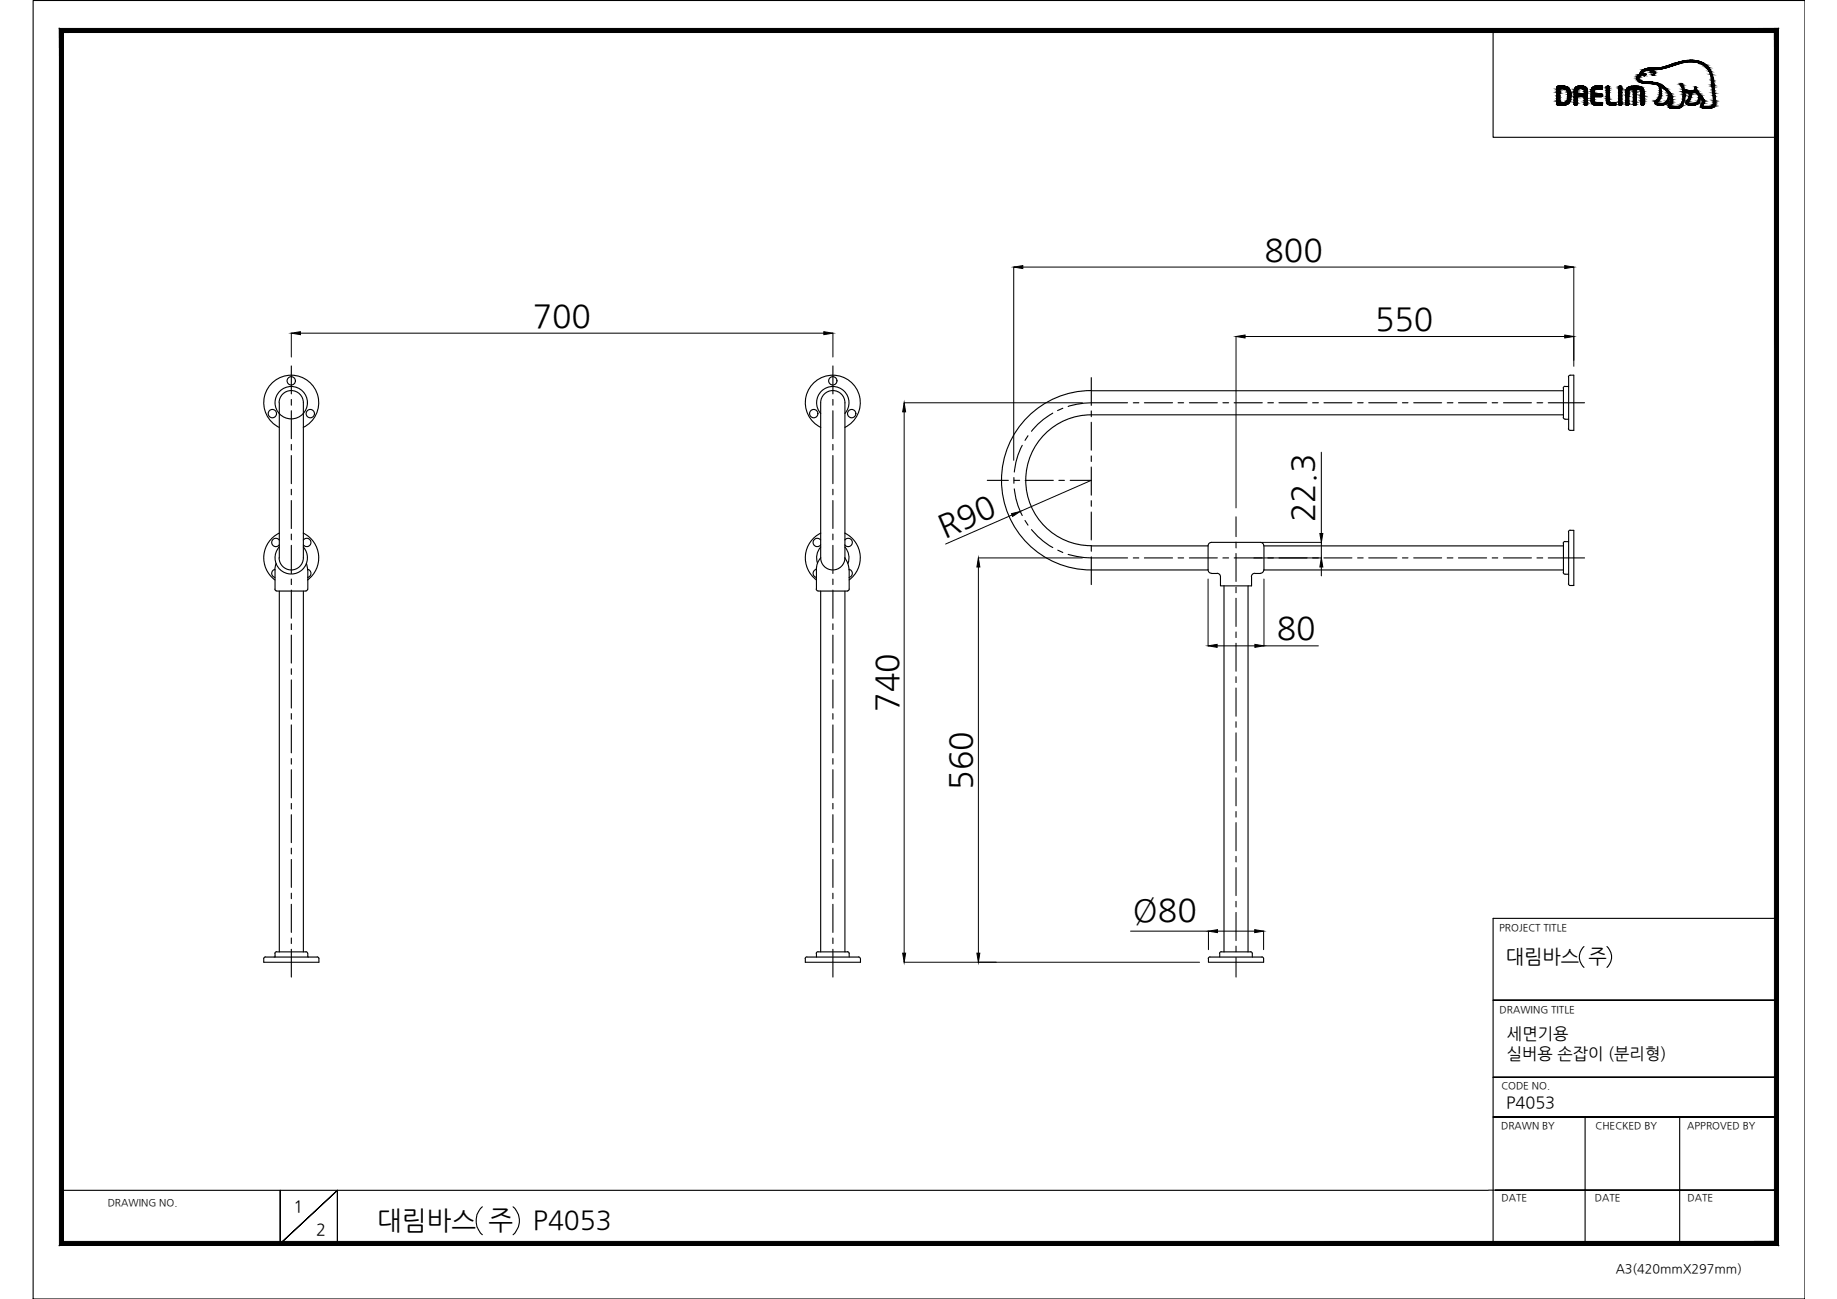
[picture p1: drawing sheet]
<svg xmlns="http://www.w3.org/2000/svg" width="420mm" height="297mm" viewBox="0 0 420 297" stroke-linecap="round" stroke-linejoin="round" font-family="sans-serif">
<defs><g id="words">
<g font-size="7.3">
<text x="289.2" y="59.6">800</text>
<text x="121.8" y="74.8">700</text>
<text x="314.5" y="75.5">550</text>
<text x="300.5" y="119.4" transform="rotate(-90 300.5 119.4)">22.3</text>
<text x="215.9" y="123" transform="rotate(-24 215.9 123)">R90</text>
<text x="292" y="146.2">80</text>
<text x="205.4" y="162.8" transform="rotate(-90 205.4 162.8)">740</text>
<text x="222.3" y="180.6" transform="rotate(-90 222.3 180.6)">560</text>
<text x="259.1" y="210.7">Ø80</text>
</g>
<g font-size="6">
<text x="86.3" y="281">대림바스 주</text>
<text x="121.9" y="281">P4053</text>
</g>
<text font-size="4.5" x="344.4" y="220.2">대림바스 주</text>
<g font-size="3.7">
<text x="344.7" y="237.5">세면기용</text>
<text x="344.6" y="242.2">실버용 손잡이 (분리형)</text>
<text x="344.5" y="253.4">P4053</text>
<text x="67.1" y="277.1">1</text>
<text x="72.3" y="282.4">2</text>
</g>
<text font-size="2.9" x="369.6" y="291.1">A3(420mmX297mm)</text>
<g font-size="2.3">
<text x="342.9" y="212.8">PROJECT TITLE</text>
<text x="343" y="231.6">DRAWING TITLE</text>
<text x="343.4" y="249">CODE NO.</text>
<text x="343.3" y="258.3">DRAWN BY</text>
<text x="365" y="258.2">CHECKED BY</text>
<text x="385.9" y="258.3">APPROVED BY</text>
<text x="24.6" y="275.9">DRAWING NO.</text>
<text x="343.5" y="274.7">DATE</text>
<text x="364.8" y="274.7">DATE</text>
<text x="386" y="274.7">DATE</text>
</g>
</g></defs>
<!-- layer: 0 -->
<g fill="#000" stroke="#000" stroke-width=".23">
<path d="M66.6 76.2l2.1-.4v.7zM188.4 75.8l2.1 .4-2.1 .3zM231.9 61.1l2-.4v.7zM282.7 76.9l2.1-.3v.7zM357.9 60.7l2.1 .4-2.1 .3zM357.9 76.6l2.1 .3-2.1 .4zM206.8 92.1l.3 2.1h-.6zM231.4 117.5l1.9-.5-1.7 1.1zM223.8 127.6l.3 2.1h-.7zM302.2 127.6l.4 2.1h-.7zM301.9 122h.7l-.4 2zM276.3 147.7l2.1-.4v.7z"/>
<path d="M287 147.3l2.1 .4-2.1 .3zM206.5 218h.6l-.3 2zM223.4 218h.7l-.3 2zM276.4 212.9l2.1-.3v.7zM287 212.6l2 .3-2 .4z"/>
<path d="M13.6 284.8l392.2-.9h-391.3zM13.6 284.8l392.2-.9 1 .9zM405.8 7.4v276.5l1 .9zM405.8 7.4l1-.9v278.3zM14.5 7.4h391.3l1-.9zM13.6 6.5h393.2l-392.3 .9zM13.6 6.5l.9 277.4v-276.5zM13.6 6.5l.9 277.4-.9 .9z"/>
</g>
<g fill="none" stroke="#000" stroke-width=".25">
<path d="M7.6 .1h405.2v296.9h-405.2zM341.5 7v24.4h64.8M380.3 24h.1M63.8 92.1a2.77 2.77 0 0 1 2.8-2.8 2.77 2.77 0 0 1 2.8 2.8M63.9 97.7a6.3 6.3 0 0 1-2.2-9.5 6.3 6.3 0 0 1 9.8 0 6.3 6.3 0 0 1-2.1 9.5M63.9 92.1v35.5M66.6 83.7v6.4M66.6 91.3v1.4M66.6 93.9v6.4M69.4 92.1v35.5a2.77 2.77 0 0 1-2.8 2.7 2.77 2.77 0 0 1-2.8-2.7M187.7 92.1a2.77 2.77 0 0 1 2.8-2.8 2.77 2.77 0 0 1 2.8 2.8M187.7 92.1v35.5"/>
<path d="M187.7 94.5a3.7 3.7 0 0 1 .2-5.1 3.7 3.7 0 0 1 5.1 0 3.7 3.7 0 0 1 .2 5.1M187.7 97.7a6.3 6.3 0 0 1-2.1-9.5 6.3 6.3 0 0 1 9.8 0 6.3 6.3 0 0 1-2.2 9.5M190.5 83.7v6.4M190.5 91.3v1.4M190.5 93.9v6.4M193.3 92.1v35.5a2.77 2.77 0 0 1-2.8 2.7 2.77 2.77 0 0 1-2.8-2.7M235.1 99.6l-.7 1.1M240.8 94.5a16.3 16.3 0 0 0-4.9 4.1M243.1 93.4l-1.2 .5M249.6 89.3a20.5 20.5 0 0 0-20.5 20.5 20.5 20.5 0 0 0 20.5 20.5h26.7M249.6 86.3v6.4M249.6 94v1.3"/>
<path d="M249.6 96.5v6.4M249.6 89.4h108M257.9 92.1h-8.3a17.4 17.4 0 0 0-5.3 .8M259.2 92.1h1.3M261.7 92.1h6.5M269.5 92.1h1.2M272 92.1h6.4M279.7 92.1h1.3M282.3 92.1h6.4M290 92.1h1.3M292.5 92.1h6.5M300.2 92.1h1.3"/>
<path d="M302.8 92.1h6.4M310.5 92.1h1.3M313.1 92.1h6.4M320.8 92.1h1.2M323.3 92.1h6.4M331 92.1h1.3M333.6 92.1h6.4M341.3 92.1h1.3M343.9 92.1h6.4M351.5 92.1h1.3M354.1 92.1h8.3M357.5 95.4l.4 .4"/>
<path d="M357.6 94.9h-108a15 15 0 0 0-15 14.9 15 15 0 0 0 15 15v1.3M357.6 88.8v6.6M357.9 88.3l-.4 .4M358 88.4h.8M358 95.9h.8M358.7 86.2l.2-.3 1.1-.1v12.6h-1.1l-.2-.4 .1-11.8M66.6 101.6v1.3M66.6 104.2v6.4M66.6 111.9v1.2M66.6 114.5v6.3M190.5 101.6v1.3M190.5 104.2v6.4"/>
<path d="M190.5 111.9v1.2M190.5 114.5v6.3M225.8 109.8h4.8M231.9 109.2v1.3M231.9 109.8h1.3M232 111.8a16.9 16.9 0 0 0 1.8 6.1M233.8 101.8a15.8 15.8 0 0 0-1.8 6.1M234.4 119l.7 1.1M234.5 109.8h6.4M242.2 109.8h1.3M244.8 109.8h4.8M249.6 104.3v1.2"/>
<path d="M249.6 106.8v6.4M249.6 114.5v1.3M249.6 117.1v6.4M282.7 118.2v4.5M62.9 134.7l.4 .4M62.9 130.2a.95 .95 0 0 0-.8 .9 .95 .95 0 0 0 .8 .9M62.9 130.3v4.4M63.1 128.9l-.2 1.4M63.3 135.2h6.7M63.8 125.1a3.7 3.7 0 0 0 .2 5.1 3.7 3.7 0 0 0 5.2 0 3.7 3.7 0 0 0 .2-5.1M63.9 121.9a6.3 6.3 0 0 0-1 10.7M63.9 123.5a.95 .95 0 0 0-1.4-.2 .95 .95 0 0 0 0 1.5 .95 .95 0 0 0 1.4-.2"/>
<path d="M63.9 135.2v82.5M66.6 122.1v1.3M66.6 124.7v6.4M66.6 132.4v1.3M66.6 134.9v6.5M69.4 121.9a6.3 6.3 0 0 1 .9 10.7M69.4 135.2v82.5M69.4 123.5a.95 .95 0 0 1 1.4-.2 .95 .95 0 0 1 0 1.5 .95 .95 0 0 1-1.4-.2M70.1 128.9l.3 1.4M70.4 134.7l-.4 .4M70.4 130.2a.95 .95 0 0 1 .7 .9 .95 .95 0 0 1-.7 .9M70.4 130.3v4.4"/>
<path d="M186.7 134.7l.4 .4M186.7 130.2a.95 .95 0 0 0-.7 .9 .95 .95 0 0 0 .7 .9M186.7 129.9v4.8M187.1 135.2h6.7M187.7 123.5a.95 .95 0 0 0-1.4-.2 .95 .95 0 0 0 0 1.5 .95 .95 0 0 0 1.4-.2M187.7 135.2v82.5M187.7 125.1l-.8 1.5-.1 1 .2 1.2M187.7 127.6l-.7 1.2-.3 1.5M187.7 121.9a6.3 6.3 0 0 0-1 10.7M190.5 122.1v1.3M190.5 124.7v6.4M190.5 132.4v1.3"/>
<path d="M190.5 134.9v6.5M193.2 127.6l.7 1.3 .3 1.4M193.2 123.5a.95 .95 0 0 1 1.4-.2 .95 .95 0 0 1 0 1.5 .95 .95 0 0 1-1.4-.2M193.2 121.9a6.3 6.3 0 0 1 1 10.7M193.2 125.1a3.7 3.7 0 0 1 .8 3.7M193.3 135.2v82.5M194.2 130.2a.95 .95 0 0 1 .7 .9 .95 .95 0 0 1-.7 .9M194.2 130.3v4.4l-.4 .4M235.9 121.1a16.9 16.9 0 0 0 4.9 4.1M241.9 125.8l1.2 .6M244.3 126.8a20.1 20.1 0 0 0 5.3 .8h8.3M249.6 124.8h26.7"/>
<path d="M249.6 127.3v6.4M259.2 127.6h1.3M261.7 127.6h6.5M269.5 127.6h1.2M272 127.6h6.4M276.3 124.8v5.5M276.3 130.3a.78 .78 0 0 0 .8 .8h1.3M278.4 131.1a.78 .78 0 0 1 .7 .8M279.1 131.9v2.1h7.2v-2.1M279.7 127.6h1.3M280 134v83.7M282.3 127.6h6.4"/>
<path d="M282.7 124v1.3M282.7 126.6v6.4M282.7 134.3v1.2M282.7 136.8v6.4M285.5 134v83.7M287 131.1a.78 .78 0 0 0-.8 .8M287 131.1h1.3M288.3 124a.78 .78 0 0 1 .8 .8M288.3 124h-11.2a.78 .78 0 0 0-.8 .8M289.1 130.3a.78 .78 0 0 1-.8 .8M290 127.6h1.3M292.5 127.6h6.5"/>
<path d="M300.2 127.6h1.3M302.8 127.6h6.4M310.5 127.6h1.3M313.1 127.6h6.4M320.8 127.6h1.2M323.3 127.6h6.4M331 127.6h1.3M333.6 127.6h6.4M341.3 127.6h1.3M343.9 127.6h6.4M351.5 127.6h1.3M354.1 127.6h8.3"/>
<path d="M357.5 130.9l.2 .3 1.1 .1M357.6 124.8h-68.5v5.5h68.5M357.6 124.2v6.7M357.9 123.8l-.4 .4M358 123.9h.8M358.8 121.7v11.8M359.1 121.2l-.4 .4M359.2 121.3h.8v12.6l-1.1-.1-.2-.3M66.6 142.6v1.4M66.6 145.2v6.4M66.6 152.9v1.3M66.6 155.5v6.4"/>
<path d="M190.5 142.6v1.4M190.5 145.2v6.4M190.5 152.9v1.3M190.5 155.5v6.4M282.7 144.5v1.3M282.7 147.1v6.4M282.7 154.8v1.3M282.7 157.3v6.5M66.6 163.2v1.3M66.6 165.8v6.4M66.6 173.5v1.2M66.6 176v6.4"/>
<path d="M190.5 163.2v1.3M190.5 165.8v6.4M190.5 173.5v1.2M190.5 176v6.4M282.7 165v1.3M282.7 167.6v6.4M282.7 175.3v1.3M282.7 177.9v6.4M66.6 183.7v1.3M66.6 186.3v6.4M66.6 194v1.3M66.6 196.5v6.4"/>
<path d="M190.5 183.7v1.3M190.5 186.3v6.4M190.5 194v1.3M190.5 196.5v6.4M282.7 185.6v1.2M282.7 188.1v6.4M282.7 195.8v1.3M282.7 198.4v6.4M60.4 219l.3-.2h11.8l.4 .2v1h-12.6zM62.9 218v.8M63.3 217.6l-.4 .4M63.3 217.7h6.7"/>
<path d="M66.6 204.2v1.3M66.6 206.8v6.4M66.6 214.5v1.3M66.6 217.1v6.3M70 217.6l.4 .4M70.4 218v.8M186.7 218v.8M187.1 217.6l-.4 .4M187.1 217.7h6.7M190.5 204.2v1.3M190.5 206.8v6.4M190.5 214.5v1.3"/>
<path d="M190.5 217.1v6.3M193.8 217.6l.4 .2v1M196.8 219.2l-.4-.4h-11.8l-.3 .1-.1 .3v.8h12.6v-.8M279 218v.8M279.3 217.6l-.4 .4M279.4 217.7h6.6M282.7 206.1v1.3M282.7 208.6v6.5M282.7 216.4v1.2M282.7 218.9v4.5M286 217.6l.4 .2v1M288.6 218.8l.4 .2v1h-12.6v-.8"/>
<path d="M288.6 218.8h-11.8l-.4 .4M362.3 216.4a3.2 3.2 0 0 0 0 4.8M367.5 216.4a3.2 3.2 0 0 1 0 4.8M406.3 210h-64.8v74.7M341.5 228.7h64.8h-64.8M341.5 255.4h64.8h-64.8M341.5 246.3h64.8h-64.8M362.5 255.4v28.9M384.2 255.4v28.9M14.1 272.2h326.3M64.1 272.2v12.2l13.1-12.2-13.1 12.2zM110.3 276a4.3 4.3 0 0 0 0 6.3"/>
<path d="M117.3 276a4.2 4.2 0 0 1 0 6.3M340.5 272.1h65.8h-64.3M77.2 284.4v-12.2v12.2M350.8 284.3h55.5"/>
<circle cx="62.3" cy="94.6" r=".95"/>
<circle cx="66.6" cy="92.1" r="3.7"/>
<circle cx="66.6" cy="87.1" r=".95"/>
<circle cx="71" cy="94.6" r=".95"/>
<circle cx="186.1" cy="94.6" r=".95"/>
<circle cx="190.5" cy="87.1" r=".95"/>
<circle cx="194.8" cy="94.6" r=".95"/>
</g>
<g fill="none" stroke="#000" stroke-width=".23">
<path d="M66.6 76.2v5.4M68.7 76.2h119.7M190.5 76.2v5.4M231.9 61.1v44.2M233.9 61.1h124M282.7 76.9v39.2M284.8 76.9h73.1M360 61.1v22.7M206.8 92.1h40.8M206.8 94.2v123.8M231.5 117.8l-15.2 6.6M249.6 109.8l-16.3 7.2"/>
<path d="M302.2 103.4v18.6M223.8 127.6h23.8M223.8 129.7v88.3M276.3 132.4v15.3M288.5 124h13.7v3.6h-15.4M289.1 132.4v15.3h12.4M302.2 129.7v2M278.4 147.7h8.6M258.6 212.9h17.8v4.3M278.5 212.9h8.5M289 212.9v4.3M206.8 220h67.6"/>
</g>
<g fill="#000" stroke="#000" stroke-width=".23">
<path d="M356.7 19.7h1zM361.4 19.7h.3zM365.2 19.7h.4zM373.6 19.7h.8zM375.4 16.4h.5zM375.9 19h3.2zM376 17.3h.1zM376.2 19h3zM376 16.9h.3zM377.5 15.6h3.4zM377.6 16.6h.2zM378.1 15.6h2.8z"/>
<path d="M378 16.2h.2zM378.2 15.6h2.7zM378.5 15.6h2.4zM386.4 13.8h.8zM387.7 20h.2zM356.1 23.9h2.1zM356.5 24h1.3zM364.4 23.9h2.1zM365.2 24.1h.2zM365.4 20.3h1.1zM368.4 24.1h.7zM375.2 20.6h.8z"/>
<path d="M375.4 24h.5zM381.7 23.9h.4zM386.8 21.1h1.6zM387.3 21.2h.6zM387.7 20.8h.5zM387.9 21.2h.6zM389.3 22.8h.4z"/>
<path d="M356.7 19.7h1.1zM356.5 19.7h1.3z"/>
<path d="M356.5 19.7h1.4zM356.4 19.7h1.5z"/>
<path d="M356.4 19.7h1.6zM356.2 19.7h1.8z"/>
<path d="M356.2 19.7l2 .1zM356.2 19.8h2z"/>
<path d="M356.2 19.8h2.1zM356.1 19.8h2.2z"/>
<path d="M356.1 19.8l2.4 .1zM356.1 19.8l2.4 .1h-2.4z"/>
<path d="M356.1 19.9l2.5 .1zM356.1 19.9l2.5 .1z"/>
<path d="M356.1 20h2.5zM356.1 20h2.5z"/>
<path d="M361.4 19.7h.3zM361.4 19.7h.3zM361.3 19.7h.4z"/>
<path d="M361.3 19.7h.7zM361.1 19.7h.9z"/>
<path d="M361.1 19.7h.9zM361.1 19.7h.9z"/>
<path d="M361.1 19.7h1.1zM360.9 19.7h1.3z"/>
<path d="M360.9 19.7h1.3zM360.8 19.7h1.4z"/>
<path d="M360.8 19.7l1.6 .1zM360.7 19.8h1.7z"/>
<path d="M360.7 19.8h1.8zM360.6 19.8h1.9z"/>
<path d="M360.6 19.8l2 .1zM360.5 19.9h2.1zM360.5 19.9h2.1zM360.5 19.9h2.1z"/>
<path d="M360.5 19.9l2.3 .1-.2-.1zM360.5 19.9l2.3 .1h-2.5z"/>
<path d="M365.2 19.7h.8zM365 19.7h1z"/>
<path d="M365 19.7h1.4zM364.8 19.7h1.6z"/>
<path d="M364.8 19.7h1.6zM364.8 19.7h1.6z"/>
<path d="M364.8 19.7h1.7zM364.8 19.7h1.7z"/>
<path d="M364.8 19.7h1.7zM364.7 19.7h1.8z"/>
<path d="M364.7 19.7l1.8 .1zM364.7 19.8h1.8z"/>
<path d="M364.7 19.8h1.8zM364.5 19.8h2z"/>
<path d="M364.5 19.8h2zM364.5 19.8h2z"/>
<path d="M364.4 19.8l2.1 .2v-.2zM364.2 20l.2-.2 2.1 .2z"/>
<path d="M364.2 20l2.3 .1v-.1zM364.2 20l2.3 .1h-2.4z"/>
<path d="M367.6 19.7h.4zM367.6 19.7h.4z"/>
<path d="M367.6 19.7l.4 .1zM367.5 19.8h.5z"/>
<path d="M367.5 19.8h.6zM367.5 19.8h.6z"/>
<path d="M367.5 19.8h.6zM367.5 19.8h.6z"/>
<path d="M367.4 19.8l.7 .1zM367.4 19.8l.7 .1zM367.4 19.9h.7zM367.4 19.9h.7z"/>
<path d="M367.4 19.9l.7 .1zM367.4 19.9l.7 .1z"/>
<path d="M370.4 19.7l.5 .1zM370.3 19.8h.6zM370.3 19.8h.6zM370.3 19.8h.6z"/>
<path d="M370.3 19.8l.6 .1v-.1zM370.3 19.8l.6 .1h-.7z"/>
<path d="M370.2 19.9h.7zM370.2 19.9h.7z"/>
<path d="M370.2 19.9l.7 .2v-.2zM370.2 19.9l.7 .2h-.7z"/>
<path d="M373.6 19.7l1.2 .1zM373 19.8h1.8z"/>
<path d="M374.4 17.9h.4zM374.4 17.9h.4z"/>
<path d="M374.4 17.9l.4 .1v-.1zM374.4 17.9l.4 .1h-.4z"/>
<path d="M374.4 18l.4 .1zM374.4 18l.4 .1z"/>
<path d="M373 19.8h1.9zM373 19.8h1.9z"/>
<path d="M374.4 17.7l.4 .2v-.2zM374.4 17.7l.4 .2h-.4z"/>
<path d="M374.4 18.1h.4zM374.4 18.1h.4z"/>
<path d="M374.4 18.1l.5 .1zM374.4 18.1l.5 .1z"/>
<path d="M374.4 17.6h.5zM374.4 17.6l.4 .1z"/>
<path d="M373 19.8h2.2zM372.6 19.8h2.6z"/>
<path d="M374.5 17.6h.4zM374.5 17.6h.4h-.5z"/>
<path d="M374.5 18.2l.5 .1zM374.5 18.2l.5 .1z"/>
<path d="M374.5 18.3l.7 .1zM374.5 18.3l.7 .1z"/>
<path d="M374.6 17.4l.3 .2 .1-.2zM374.6 17.4l.3 .2h-.4z"/>
<path d="M374.7 17.3l.3 .1 .2-.1zM374.7 17.3l.3 .1h-.4z"/>
<path d="M374.6 18.4h.6zM374.6 18.4h.6z"/>
<path d="M374.7 17.3h.5zM374.7 17.3h.5z"/>
<path d="M374.6 18.4l.9 .2zM374.6 18.4l.9 .2z"/>
<path d="M372.6 19.8l2.8 .1zM372.6 19.8l2.8 .1z"/>
<path d="M374.8 17.1l.4 .2 .1-.2zM374.8 17.1l.4 .2h-.5z"/>
<path d="M374.9 17h.5zM374.9 17h.5z"/>
<path d="M374.9 17h.5zM374.9 17h.5z"/>
<path d="M374.9 17h.5zM374.9 17l.4 .1h-.5z"/>
<path d="M372.5 19.9l3.1 .2-.2-.2zM372.2 20.1l.3-.2 3.1 .2z"/>
<path d="M375 17h.4zM375 17h.4z"/>
<path d="M375.1 16.9h.4zM375.1 16.9h.4z"/>
<path d="M375 16.9h.5zM375 16.9l.4 .1zM375 17h.4zM375 17h.4zM375 17h.4zM375 17h.4zM375 17h.4zM375 17h.4z"/>
<path d="M375.1 16.8h.4zM375.1 16.8h.4zM375.1 16.8h.4zM375.1 16.8h.4z"/>
<path d="M375.1 16.8h.4zM375.1 16.8l.4 .1z"/>
<path d="M374.7 18.6h.8zM374.7 18.6h.8z"/>
<path d="M374.7 18.6h1zM374.7 18.6h1z"/>
<path d="M375.1 16.7l.4 .1zM375.1 16.7l.4 .1zM375.1 16.8h.4zM375.1 16.8h.4z"/>
<path d="M375.1 16.8h.4zM375.1 16.8h.4z"/>
<path d="M375.2 16.7h.4zM375.2 16.7h.4z"/>
<path d="M375.1 16.7h.5zM375.1 16.7h.4z"/>
<path d="M374.9 18.6l.9 .1zM374.9 18.6l.9 .1z"/>
<path d="M375.3 16.4l.3 .3 .3-.3zM375.3 16.4l.3 .3h-.4z"/>
<path d="M374.9 18.7h1zM374.9 18.7h1zM374.9 18.7h1zM374.9 18.7h1z"/>
<path d="M374.9 18.7h1.1zM374.9 18.7h1.1z"/>
<path d="M376 17.3h.2zM376 17.3h.1z"/>
<path d="M374.9 18.7h1.3zM374.9 18.7h1.3z"/>
<path d="M374.9 18.7h1.5zM374.9 18.7h1.5z"/>
<path d="M375.6 16.2l.3 .2 .4-.2zM375.4 16.4l.2-.2 .3 .2zM375.3 16.4h.6z"/>
<path d="M375.9 17.2h.4zM375.9 17.2l.3 .1zM376 17.3h.2zM376 17.3h.2z"/>
<path d="M375.6 16.2h.7zM375.6 16.2h.7z"/>
<path d="M376 16.9h.4zM375.9 16.9h.5z"/>
<path d="M375.9 17.2h.4zM375.9 17.2h.4z"/>
<path d="M375.9 16.9l.5 .1zM375.9 16.9l.5 .1z"/>
<path d="M375.9 17h.5zM375.8 17h.6zM375.8 17h.6zM375.8 17h.6zM375.8 17h.6zM375.8 17h.6z"/>
<path d="M375.8 17.1h.6zM375.8 17.1l.5 .1z"/>
<path d="M375.8 17h.6zM375.8 17h.6z"/>
<path d="M375.8 17h.6zM375.8 17l.6 .1zM375.8 17.1h.6zM375.8 17.1h.6z"/>
<path d="M375.8 17h.7zM375.8 17h.7z"/>
<path d="M375.8 17h.7zM375.8 17h.6zM375.8 17h.6zM375.8 17h.6z"/>
<path d="M374.9 18.7h1.7zM374.9 18.7h1.7z"/>
<path d="M374.9 18.7h1.7zM374.9 18.7h1.7zM374.9 18.7h1.7zM374.9 18.7h1.7z"/>
<path d="M374.9 18.7h1.7zM374.9 18.7h1.7z"/>
<path d="M374.9 18.7h1.8zM374.9 18.7h1.8z"/>
<path d="M375 18.7h2.2zM375 18.7h2.2z"/>
<path d="M375.8 16l.5 .2 .5-.2zM375.6 16.2l.2-.2 .5 .2z"/>
<path d="M375.8 16h1.1zM375.8 16h1z"/>
<path d="M375 18.7l3 .1zM375 18.7l3 .1z"/>
<path d="M375.9 15.9h1.5zM375.8 16h1.1z"/>
<path d="M376 15.9h1.5zM376 15.9h1.5zM376 15.9h1.5zM376 15.9h1.5z"/>
<path d="M376 15.9h1.5zM375.9 15.9h1.5z"/>
<path d="M377.5 15.6h3.4zM377.5 15.6h3.4zM377.5 15.6h3.4zM377.4 15.6h3.5z"/>
<path d="M376 15.9h1.5zM376 15.9h1.9z"/>
<path d="M377.6 16.6h.1zM377.6 16.6h.1z"/>
<path d="M376 15.9h1.9zM376 15.9h2z"/>
<path d="M377.6 16.5l.2 .1 .1-.1zM377.6 16.5l.2 .1zM377.6 16.6h.2zM377.6 16.6h.2z"/>
<path d="M376 15.9h2zM376 15.9h2.1z"/>
<path d="M375.1 18.8h2.9zM375.1 18.8h2.9z"/>
<path d="M377.6 16.5h.4zM377.6 16.5h.3zM377.6 16.5h.3zM377.6 16.5h.3z"/>
<path d="M378 17.2h.1zM378 17.2h.1z"/>
<path d="M375.1 18.8l3.3 .1zM375.1 18.8l3.3 .1z"/>
<path d="M377.7 16.4h.3zM377.7 16.4l.3 .1z"/>
<path d="M378 16.2h.2zM377.9 16.2h.3z"/>
<path d="M378.2 16.5h.3zM378.2 16.5h.3z"/>
<path d="M378 17.2h.2zM378 17.2h.1zM378 17.2h.1z"/>
<path d="M377.9 16.2l.4 .1zM377.8 16.3h.5z"/>
<path d="M378 17.1h.2zM378 17.1l.2 .1z"/>
<path d="M377.8 16.3h.6zM377.7 16.3h.7z"/>
<path d="M378 17h.3zM378 17h.3z"/>
<path d="M378 17h.3zM378 17l.2 .1h-.2z"/>
<path d="M377.7 16.3l.7 .1zM377.7 16.3l.7 .1z"/>
<path d="M377.7 16.4h.7zM377.7 16.4h.7z"/>
<path d="M375.2 18.9h3.3zM375.2 18.9h3.3z"/>
<path d="M378 16.4l.5 .1zM378 16.4l.5 .1z"/>
<path d="M378.2 16.8l.1 .2 .1-.2zM378 17l.2-.2 .1 .2z"/>
<path d="M378.2 16.5h.3zM378.2 16.5h.3z"/>
<path d="M378.2 16.5l.3 .1zM378.2 16.5l.3 .1zM378.2 16.6h.3zM378.2 16.6h.3z"/>
<path d="M378.2 16.7l.3 .1zM378.2 16.7l.3 .1z"/>
<path d="M378.2 16.8h.3zM378.2 16.8h.2z"/>
<path d="M375.3 18.9h3.2zM375.3 18.9h3.2z"/>
<path d="M378.2 16.6l.3 .1v-.1zM378.2 16.6l.3 .1z"/>
<path d="M375.3 18.9h3.3zM375.3 18.9h3.3z"/>
<path d="M375.3 18.9l3.6 .1zM375.3 18.9l3.6 .1z"/>
<path d="M376 15.9h2.9zM376 15.9h2.1z"/>
<path d="M375.5 19h3.6zM375.5 19h3.6zM375.7 19h3.4zM375.7 19h3.4z"/>
<path d="M375.7 19h3.4zM375.7 19h3.4zM375.9 19h3.2z"/>
<path d="M375.9 19h3.2zM375.9 19h3.2z"/>
<path d="M376 19h3.2zM376 19h3.2zM376.2 19h3z"/>
<path d="M376.4 19h2.8zM376.4 19h2.8zM376.5 19h2.7zM376.5 19h2.7z"/>
<path d="M376.5 19h2.7zM376.5 19h2.7z"/>
<path d="M376.6 19l2.6 .1zM376.6 19l2.6 .1z"/>
<path d="M376.6 19.1h2.8zM376.6 19.1h2.8z"/>
<path d="M377.7 19.1l1.8 .1zM377.7 19.1l1.8 .1z"/>
<path d="M379.5 19.6h.2zM379.5 19.6h.2z"/>
<path d="M378.2 19.2h1.4zM378.2 19.2h1.4z"/>
<path d="M378.4 19.2h1.2zM378.4 19.2h1.2z"/>
<path d="M378.6 19.2l1.3 .1zM378.6 19.2l1.3 .1z"/>
<path d="M376.1 15.9h3.6zM376 15.9h2.9z"/>
<path d="M379.7 19.6h.6zM379.7 19.6h.6z"/>
<path d="M379.5 19.6l.3 .1zM379.5 19.6l.3 .1zM379.5 19.7h.3zM379.5 19.7h.3zM379.5 19.7h.3zM379.5 19.7h.3zM379.5 19.7h.3zM379.5 19.7h.3z"/>
<path d="M379.8 19.7h.6zM379.8 19.7h.6zM379.8 19.7h.6zM379.8 19.7h.6z"/>
<path d="M379.5 19.7l.3 .1v-.1zM379.5 19.7l.3 .1h-.3z"/>
<path d="M379.5 19.8h.3zM379.5 19.8h.3z"/>
<path d="M379.5 19.8l.4 .5-.1-.5zM379.5 19.8l.4 .5h-.3z"/>
<path d="M376.1 15.8h3.7zM376.1 15.8l3.6 .1z"/>
<path d="M378.9 19.3l1 .1zM378.9 19.3l1 .1z"/>
<path d="M379.1 19.4l1 .1zM379.1 19.4l1 .1z"/>
<path d="M379.3 19.5h.9zM379.3 19.5h.9z"/>
<path d="M376.3 15.8h3.8zM376.1 15.8h3.7z"/>
<path d="M379.4 19.5l.8 .1zM379.4 19.5l.8 .1z"/>
<path d="M379.4 19.6h.9zM379.4 19.6h.9z"/>
<path d="M379.7 19.6l.7 .1zM379.7 19.6l.7 .1z"/>
<path d="M376.5 15.7h3.9zM376.3 15.8h3.8z"/>
<path d="M379.8 19.7h.6zM379.8 19.7h.6z"/>
<path d="M379.8 19.7l.7 .1zM379.8 19.7l.7 .1z"/>
<path d="M379.9 19.8h.6zM379.9 19.8h.6z"/>
<path d="M379.9 19.8l.8 .1zM379.9 19.8l.8 .1z"/>
<path d="M376.8 15.6h3.8zM376.5 15.7h3.9z"/>
<path d="M376.9 15.6h3.8zM376.8 15.6h3.8z"/>
<path d="M380.1 19.9l.9 .2-.3-.2zM380.1 19.9l.9 .2h-.6z"/>
<path d="M377.3 15.6h3.5zM376.9 15.6h3.8z"/>
<path d="M377.4 15.6h3.5zM377.4 15.6h3.5z"/>
<path d="M377.4 15.6h3.5zM377.3 15.6h3.5z"/>
<path d="M378.3 15.6h2.6zM378.2 15.6h2.7zM378.1 15.6h2.8z"/>
<path d="M378.1 15.6h2.8zM378.1 15.6h2.8zM378 15.6h2.9z"/>
<path d="M378 15.6h2.9zM378 15.6h2.9z"/>
<path d="M378 15.6h2.9zM377.5 15.6h3.4zM377.5 15.6h3.4z"/>
<path d="M379.5 15.5h1.6zM378.5 15.6h2.4zM378.3 15.6h2.6z"/>
<path d="M380 15.4h1.3zM379.5 15.5h1.6z"/>
<path d="M380.4 15.4h1.2zM380 15.4h1.3z"/>
<path d="M380.6 15.3h1.2zM380.4 15.4h1.2z"/>
<path d="M381 15.2h1.1zM380.6 15.3h1.2z"/>
<path d="M382.4 14.7h1.1zM382.4 14.7h1.1zM382.4 14.7h1.1zM382.4 14.7h1.1zM382.4 14.7h1.1zM382.4 14.7h1.1z"/>
<path d="M382.4 14.7h1.1zM382.4 14.7h1.1zM382.4 14.7h1.1z"/>
<path d="M381.2 15.1h1.2zM381 15.2h1.1z"/>
<path d="M381.3 15.1h1.2zM381.3 15.1h1.2zM381.3 15.1h1.2zM381.3 15.1h1.2z"/>
<path d="M381.3 15.1h1.2zM381.2 15.1h1.2z"/>
<path d="M381.6 15h1.2zM381.3 15.1h1.2zM381.3 15.1h1.2zM381.3 15.1h1.2z"/>
<path d="M381.8 14.9h1.2zM381.6 15h1.2z"/>
<path d="M382.1 14.8h1.2zM381.8 14.9h1.2z"/>
<path d="M382.2 14.8h1.1zM382.1 14.8h1.2z"/>
<path d="M382.3 14.8h1.1zM382.2 14.8h1.1z"/>
<path d="M382.4 14.7h1.1zM382.3 14.8h1.1z"/>
<path d="M382.6 14.6h1.2zM382.4 14.7h1.1zM382.4 14.7h1.1z"/>
<path d="M384.4 19.2h.3zM384.4 19.2h.3z"/>
<path d="M384.4 19.4h.4zM384.4 19.4h.4z"/>
<path d="M383.2 14.4l.6 .2 .7-.2zM382.6 14.6l.6-.2 .6 .2z"/>
<path d="M384.5 19.1h.1zM384.5 19.1h.1z"/>
<path d="M383.3 14.4h1.3zM383.2 14.4h1.3z"/>
<path d="M384.4 19.1l.2 .1zM384.4 19.2h.2z"/>
<path d="M384.4 19.2h.3zM384.4 19.2h.3z"/>
<path d="M384.4 19.2h.3zM384.4 19.2h.3z"/>
<path d="M384.4 19.2l.4 .1zM384.4 19.2l.4 .1z"/>
<path d="M384.4 19.3l.4 .1zM384.4 19.3l.4 .1z"/>
<path d="M384.4 19.4l.4 .1zM384.4 19.4l.4 .1z"/>
<path d="M384.5 19.5l.4 .1-.1-.1zM384.5 19.5l.4 .1h-.3z"/>
<path d="M384.6 19.6l.3 .1zM384.6 19.6l.3 .1z"/>
<path d="M384.6 19.7l.4 .1-.1-.1zM384.6 19.7l.4 .1h-.4z"/>
<path d="M384.6 19.8l.5 .3-.1-.3zM384.6 19.8l.5 .3h-.4z"/>
<path d="M383.7 14.3l.9 .1 .5-.1zM383.3 14.4l.4-.1 .9 .1z"/>
<path d="M383.8 14.3h1.5zM383.7 14.3h1.4z"/>
<path d="M383.9 14.3h1.6zM383.8 14.3h1.5z"/>
<path d="M384.2 14.2h1.8zM383.9 14.3h1.6z"/>
<path d="M384.3 14.1h2.8zM384.2 14.2h1.8z"/>
<path d="M386.4 13.8h1.2zM385.8 13.8h1.8z"/>
<path d="M385.8 13.8l2.2 .1zM385.5 13.9h2.5z"/>
<path d="M387.8 19.9h.1zM387.8 19.9h.1z"/>
<path d="M387.7 19.9l.2 .1zM387.7 19.9l.2 .1zM387.6 20h.3z"/>
<path d="M387.6 20h.3zM387.6 20h.3z"/>
<path d="M385.5 13.9h2.5zM385.5 13.9h2.5z"/>
<path d="M385.5 13.9h2.6zM385.3 13.9h2.8z"/>
<path d="M385.3 13.9h2.9zM385.2 13.9h3z"/>
<path d="M385.2 13.9l3.3 .1zM384.8 14h3.7z"/>
<path d="M384.8 14h3.9zM384.6 14h4.1z"/>
<path d="M384.6 14l4.4 .1zM384.3 14.1h4.7z"/>
<path d="M387.1 14.1l1.9 .1zM387.1 14.1l1.9 .1z"/>
<path d="M387.6 14.2h1.4zM387.6 14.2h1.4z"/>
<path d="M387.6 14.2l1.7 .1zM387.6 14.2l1.7 .1z"/>
<path d="M388.2 14.3h1.2zM388.2 14.3h1.2z"/>
<path d="M388.4 14.3l1.2 .1zM388.4 14.3l1.2 .1z"/>
<path d="M388.7 14.4l1.2 .3-.3-.3zM388.7 14.4l1.2 .3h-.6z"/>
<path d="M389.3 14.7l.8 .1zM389.3 14.7l.8 .1z"/>
<path d="M389.4 14.8l.9 .2-.2-.2zM389.4 14.8l.9 .2h-.5z"/>
<path d="M389.8 15l.9 .3-.4-.3zM389.8 15l.9 .3h-.6z"/>
<path d="M390.1 15.3l.6 .1zM390.1 15.3l.6 .1z"/>
<path d="M390.2 15.4l.6 .1zM390.2 15.4l.6 .1z"/>
<path d="M390.3 15.5l.6 .1zM390.3 15.5l.6 .1z"/>
<path d="M390.4 15.6h.5zM390.4 15.6h.5z"/>
<path d="M390.4 15.6h.5zM390.4 15.6h.5z"/>
<path d="M390.5 15.6l.6 .3-.2-.3zM390.5 15.6l.6 .3h-.4z"/>
<path d="M390.7 15.9l.6 .4-.2-.4zM390.7 15.9l.6 .4h-.4z"/>
<path d="M390.9 16.3l.5 .1zM390.9 16.3l.5 .1z"/>
<path d="M391 16.4l.6 .6-.2-.6zM391 16.4l.6 .6h-.4z"/>
<path d="M391.2 17l.4 .1zM391.2 17l.4 .1z"/>
<path d="M391.6 19.2h.4zM391.6 19.2h.4z"/>
<path d="M391.2 17.1l.6 .5-.2-.5zM391.2 17.1l.6 .5h-.4z"/>
<path d="M391.4 17.6l.4 .4v-.4zM391.4 17.6l.4 .4h-.3z"/>
<path d="M391.5 18l.4 .2-.1-.2zM391.5 18l.4 .2h-.4z"/>
<path d="M391.5 18.2l.4 .2v-.2zM391.5 18.2l.4 .2h-.4zM391.5 18.4h.4zM391.5 18.4h.4z"/>
<path d="M391.5 18.4h.4zM391.5 18.4h.4z"/>
<path d="M391.5 18.4h.4zM391.5 18.4h.4z"/>
<path d="M391.5 18.4h.4zM391.5 18.4h.4zM391.5 18.4h.4zM391.5 18.4h.4z"/>
<path d="M391.5 18.4l.4 .1v-.1zM391.5 18.4l.4 .1h-.4z"/>
<path d="M391.5 18.5l.4 .2v-.2zM391.5 18.5l.4 .2h-.4zM391.5 18.7h.4zM391.5 18.7h.4z"/>
<path d="M391.5 18.7l.4 .3v-.3zM391.5 18.7l.4 .3h-.3z"/>
<path d="M391.6 19h.3zM391.6 19h.3z"/>
<path d="M391.6 19l.4 .2-.1-.2zM391.6 19l.4 .2h-.4z"/>
<path d="M391.6 19.2h.4zM391.6 19.2h.4z"/>
<path d="M391.6 19.2l.4 .1zM391.6 19.2l.4 .1zM391.6 19.3h.4zM391.6 19.3h.4z"/>
<path d="M391.6 19.3h.4zM391.6 19.3h.4z"/>
<path d="M391.6 19.3l.4 .1zM391.6 19.3l.4 .1z"/>
<path d="M391.6 19.4l.4 .1v-.1zM391.6 19.4l.4 .1h-.4z"/>
<path d="M391.6 19.5l.4 .1zM391.6 19.5l.4 .1z"/>
<path d="M391.6 19.6l.4 .2v-.2zM391.6 19.6l.4 .2h-.4z"/>
<path d="M391.6 19.8l.4 .1zM391.6 19.8l.4 .1z"/>
<path d="M391.6 19.9l.4 .2v-.2zM391.6 19.9l.4 .2h-.3z"/>
<path d="M356.1 20.3h1.3zM356.1 20.3h1.3z"/>
<path d="M356.1 23.5h1.3zM356.1 23.5h1.3z"/>
<path d="M356.1 23.5h1.3zM356.1 23.5h1.3z"/>
<path d="M356.5 24l1.2 .1zM356.7 24.1h1z"/>
<path d="M356.1 20.3l.6 .1zM356.1 20.3l.6 .1z"/>
<path d="M356.1 20.4l.6 .2v-.2zM356.1 20.4l.6 .2h-.6z"/>
<path d="M356.1 20.6h.6zM356.1 20.6h.6z"/>
<path d="M356.1 20.6l.6 .3v-.3zM356.1 20.6l.6 .3h-.6z"/>
<path d="M356.1 20.9l.6 .3v-.3zM356.1 20.9l.6 .3h-.6z"/>
<path d="M356.1 21.2l.6 .1v-.1zM356.1 21.2l.6 .1h-.6z"/>
<path d="M356.1 21.3l.6 .6v-.6zM356.1 21.3l.6 .6h-.6z"/>
<path d="M356.1 21.9l.6 .3v-.3zM356.1 21.9l.6 .3h-.6z"/>
<path d="M356.1 22.2l.6 .4v-.4zM356.1 22.2l.6 .4h-.6zM356.1 22.6h.6zM356.1 22.6h.6z"/>
<path d="M356.1 22.6l.6 .4v-.4zM356.1 22.6l.6 .4h-.6z"/>
<path d="M356.1 23l.6 .2v-.2zM356.1 23l.6 .2h-.6z"/>
<path d="M356.1 23.2l.6 .1zM356.1 23.2l.6 .1z"/>
<path d="M356.1 23.3l.6 .1v-.1zM356.1 23.3l.6 .1h-.6zM356.1 23.4h.6zM356.1 23.4h.6z"/>
<path d="M356.1 23.4l.7 .1zM356.1 23.4l.7 .1z"/>
<path d="M356.1 23.5h.7zM356.1 23.5h.7z"/>
<path d="M356.1 20.3h1zM356.1 20.3h1.3z"/>
<path d="M356.1 20.3h1zM356.1 20.3h.6zM356.1 20.3h.6zM356.1 20.3h.6z"/>
<path d="M356.1 23.5h1zM356.1 23.5h1z"/>
<path d="M356.1 23.5h1.2zM356.1 23.5h1.2z"/>
<path d="M356.1 20.3h1.3zM356.1 20.3h1.3z"/>
<path d="M356.1 23.5h1.3zM356.1 23.5h1.3z"/>
<path d="M356.4 24h1.5zM356.4 24h1.4z"/>
<path d="M356.3 24h1.7zM356.3 24h1.6z"/>
<path d="M356.2 23.9h2zM356.2 23.9l1.8 .1z"/>
<path d="M356.1 23.8h2.4zM356.1 23.8h2.5z"/>
<path d="M356.1 23.8l2.1 .1 .3-.1zM356.1 23.8l2.1 .1h-2.1zM356.1 23.9h2.1z"/>
<path d="M356.1 20l2.7 .1-.2-.1zM356.1 20l2.7 .1h-2.7z"/>
<path d="M356.1 23.8h2.5zM356.1 23.8h2.5z"/>
<path d="M356.1 23.7l2.5 .1 .2-.1zM356.1 23.7l2.5 .1h-2.5z"/>
<path d="M356.1 20.1h2.7zM356.1 20.1h2.7z"/>
<path d="M356.1 20.1l2.8 .2-.1-.2zM356.1 20.1l2.8 .2h-2.8z"/>
<path d="M356.1 23.6h2.7zM356.1 23.6l2.7 .1z"/>
<path d="M357.4 20.3h1.5zM357.4 20.3h1.5z"/>
<path d="M357.5 20.3h1.4zM357.5 20.3h1.4zM357.5 20.3h1.4zM357.5 20.3h1.4z"/>
<path d="M357.5 20.3h1.4zM357.5 20.3h1.4z"/>
<path d="M357.7 20.3l1.3 .1zM357.7 20.3l1.3 .1zM358.1 20.4h.9zM358.1 20.4h.9z"/>
<path d="M357.5 23.5h1.4zM357.5 23.5h1.4z"/>
<path d="M357.5 23.5h1.4zM357.4 23.5h1.5z"/>
<path d="M356.1 23.5l2.7 .1 .1-.1zM356.1 23.5l2.7 .1h-2.7z"/>
<path d="M357.9 23.4h1zM357.5 23.5h1.4z"/>
<path d="M358.1 20.4l1 .2-.1-.2zM358.1 20.4l1 .2h-.8z"/>
<path d="M358 23.4h1zM357.9 23.4h1z"/>
<path d="M358.2 23.3h.8zM358 23.4h1z"/>
<path d="M358.3 20.6l.9 .1-.1-.1zM358.3 20.6l.9 .1h-.8z"/>
<path d="M358.4 20.7l.8 .2v-.2zM358.4 20.7l.8 .2z"/>
<path d="M358.4 23l.8 .1zM358.4 23l.8 .1z"/>
<path d="M358.4 23.1l.6 .2 .2-.2zM358.4 23.1l.6 .2h-.8z"/>
<path d="M358.5 20.9l.7 .2v-.2zM358.5 20.9l.7 .2h-.7z"/>
<path d="M358.5 21.1l.7 .1v-.1zM358.5 21.1l.7 .1h-.6z"/>
<path d="M358.6 21.2l.6 .2v-.2zM358.6 21.2l.6 .2h-.6z"/>
<path d="M358.6 21.4l.7 .1zM358.6 21.4l.7 .1zM358.6 21.5h.7zM358.6 21.5h.7zM358.6 21.5h.7zM358.6 21.5h.7zM358.6 21.5h.7zM358.6 21.5h.7z"/>
<path d="M358.5 22.7l.7 .3v-.3zM358.5 22.7l.7 .3h-.8z"/>
<path d="M358.6 21.5h.7zM358.6 21.5h.7z"/>
<path d="M358.6 21.5l.7 .1zM358.6 21.5l.7 .1z"/>
<path d="M358.6 21.6l.7 .3v-.3zM358.6 21.6l.7 .3h-.7z"/>
<path d="M358.6 21.9l.7 .1v-.1zM358.6 21.9l.7 .1h-.7z"/>
<path d="M358.6 22l.7 .1v-.1zM358.6 22l.7 .1h-.7z"/>
<path d="M358.6 22.1l.7 .1zM358.6 22.1l.7 .1z"/>
<path d="M358.6 22.2h.7zM358.6 22.2h.7z"/>
<path d="M358.6 22.2l.7 .1zM358.6 22.2l.7 .1z"/>
<path d="M358.6 22.3l.6 .4 .1-.4zM358.6 22.3l.6 .4h-.7zM358.5 22.7h.7zM358.5 22.7h.7z"/>
<path d="M360 20.9h.8zM360 20.9h.8zM360 20.9h.8zM360 20.9h.8z"/>
<path d="M360.2 24h.4zM360.2 24h.4z"/>
<path d="M360.2 24h.4zM360.2 24h.4z"/>
<path d="M360.1 24h.6zM360.1 24h.5z"/>
<path d="M360 23.9h.7zM360 23.9h.7zM360 23.9h.7zM360 23.9h.8z"/>
<path d="M360 23.9h.7zM360 23.9h.7z"/>
<path d="M360.1 23.9h.6zM360.1 23.9l.6 .1z"/>
<path d="M360.1 20.6l.7 .2v-.2zM360.1 20.6l.7 .2h-.8z"/>
<path d="M360 20.8l.8 .1zM360 20.8l.8 .1z"/>
<path d="M360 20.9h.8zM360 20.9h.8zM360 20.9h.8zM360 20.9h.8z"/>
<path d="M360 20.9h.8zM360 20.9h.8z"/>
<path d="M360 20.9l.8 .1zM360 20.9l.8 .1z"/>
<path d="M360 21h.8zM360 21h.8z"/>
<path d="M360 21l.8 .2v-.2zM360 21l.8 .2h-.8zM360 21.2h.8zM360 21.2h.8z"/>
<path d="M360 21.2l.8 .2v-.2zM360 21.2l.8 .2h-.8z"/>
<path d="M360 21.4l.8 .1zM360 21.4l.8 .1z"/>
<path d="M360 22.1l.8 .1zM360 22.1l.8 .1z"/>
<path d="M360 22.2l.8 .1v-.1zM360 22.2l.8 .1h-.8z"/>
<path d="M360 22.3l.8 .5v-.5zM360 22.3l.8 .5h-.8z"/>
<path d="M360 22.8l.8 .1zM360 22.8l.8 .1z"/>
<path d="M360 22.9l.8 .5v-.5zM360 22.9l.8 .5h-.8z"/>
<path d="M360 23.4h.8zM360 23.4h.8z"/>
<path d="M360 23.4l.8 .2v-.2zM360 23.4l.8 .2h-.8z"/>
<path d="M360 23.6l.8 .1zM360 23.6l.8 .1z"/>
<path d="M360 23.7l.8 .1v-.1zM360 23.7l.8 .1h-.8z"/>
<path d="M360 23.8h.8zM360 23.8h.8z"/>
<path d="M360 23.8l.8 .1zM360 23.8l.8 .1z"/>
<path d="M360.1 20.4l.7 .2v-.2zM360.1 20.4l.7 .2h-.7zM360.1 20.6h.7zM360.1 20.6h.7z"/>
<path d="M360.1 20.3h.8zM360.1 20.3h.9z"/>
<path d="M360.1 20.3h.8zM360.1 20.3l.7 .1z"/>
<path d="M360.2 20.3h.9zM360.2 20.3h.8z"/>
<path d="M360.2 20.3h1.2zM360.2 20.3h.9z"/>
<path d="M360.3 20l2.5 .1zM360.3 20l2.5 .1z"/>
<path d="M360.3 20.1l2.6 .1-.1-.1zM360.2 20.2l.1-.1 2.6 .1z"/>
<path d="M360.2 20.2h2.7zM360.2 20.2h2.7z"/>
<path d="M360.2 20.2l2.7 .1zM360.2 20.2l2.7 .1z"/>
<path d="M361.7 20.3h1.2zM361.7 20.3h1.2z"/>
<path d="M361.8 20.3h1.1zM361.8 20.3h1.1z"/>
<path d="M361.9 20.3h1.1zM361.9 20.3h1.1z"/>
<path d="M362.1 20.3l.9 .1zM362.1 20.3l.9 .1zM362.2 20.4h.8zM362.2 20.4h.8z"/>
<path d="M362.2 20.4l.8 .1v-.1zM362.2 20.4l.8 .1z"/>
<path d="M362.5 24h.5zM362.5 24h.4z"/>
<path d="M362.3 20.5l.8 .1zM362.3 20.5l.8 .1z"/>
<path d="M362.3 20.6l.8 .1v-.1zM362.3 20.6l.8 .1h-.7z"/>
<path d="M362.4 20.7l.7 .2v-.2zM362.4 20.7l.7 .2h-.7zM362.4 20.9h.7zM362.4 20.9h.7z"/>
<path d="M362.4 20.9h.7zM362.4 20.9h.7z"/>
<path d="M362.4 20.9h.7zM362.4 20.9h.7z"/>
<path d="M362.4 20.9l.7 .1zM362.4 20.9l.7 .1zM362.4 21h.7zM362.4 21h.7z"/>
<path d="M362.4 21l.7 .2v-.2zM362.4 21l.7 .2h-.7z"/>
<path d="M362.4 21.2l.7 .1zM362.4 21.2l.7 .1z"/>
<path d="M362.4 21.3l.7 .1v-.1zM362.4 21.3l.7 .1h-.7z"/>
<path d="M362.4 21.4l.7 .1zM362.4 21.4l.7 .1z"/>
<path d="M360 21.5h3.1zM360 21.5h3.1z"/>
<path d="M360 21.5l3.1 .1zM360 21.5l3.1 .1z"/>
<path d="M360 21.6l3.1 .4v-.4zM360 21.6l3.1 .4h-3.1z"/>
<path d="M360 22l3.1 .1v-.1zM360 22l3.1 .1h-3.1z"/>
<path d="M362.4 22.1l.7 .1zM362.4 22.1l.7 .1z"/>
<path d="M362.4 22.2l.7 .1v-.1zM362.4 22.2l.7 .1h-.7z"/>
<path d="M362.4 22.3l.7 .2v-.2zM362.4 22.3l.7 .2h-.7z"/>
<path d="M362.4 22.5h.7zM362.4 22.5h.7z"/>
<path d="M362.4 22.5l.7 .5v-.5zM362.4 22.5l.7 .5h-.7z"/>
<path d="M362.4 23l.7 .1zM362.4 23l.7 .1z"/>
<path d="M362.4 23.1l.7 .3v-.3zM362.4 23.1l.7 .3h-.7z"/>
<path d="M362.4 23.4l.7 .2v-.2zM362.4 23.4l.7 .2h-.7z"/>
<path d="M362.4 23.6l.7 .1v-.1zM362.4 23.6l.7 .1h-.7z"/>
<path d="M362.4 23.7h.7zM362.4 23.7h.7z"/>
<path d="M362.4 23.7l.7 .1zM362.4 23.7l.7 .1z"/>
<path d="M362.4 23.8h.7zM362.4 23.8h.7z"/>
<path d="M362.4 23.8l.7 .1zM362.4 23.8l.7 .1z"/>
<path d="M362.4 23.9h.7zM362.4 23.9h.7zM362.4 23.9h.7zM362.4 23.9h.7z"/>
<path d="M362.4 23.9h.7zM362.4 23.9l.6 .1zM362.5 24h.5zM362.5 24h.5z"/>
<path d="M364 20.3h1.3zM364 20.3h1.3z"/>
<path d="M363.9 20.7l.7 .1zM363.9 20.7l.7 .1z"/>
<path d="M363.9 20.8h.7zM363.9 20.8h.7zM363.9 20.8h.7zM363.9 20.8h.7z"/>
<path d="M363.9 20.8l.7 .1zM363.9 20.8l.7 .1z"/>
<path d="M363.9 20.9h.7zM363.9 20.9h.7z"/>
<path d="M363.9 20.9h.7zM363.9 20.9h.7z"/>
<path d="M363.9 20.9l.7 .2v-.2zM363.9 20.9l.7 .2h-.7z"/>
<path d="M363.9 21.1l.7 .1zM363.9 21.1l.7 .1z"/>
<path d="M363.9 21.2l.7 .1v-.1zM363.9 21.2l.7 .1h-.7z"/>
<path d="M363.9 21.3l.7 .1v-.1zM363.9 21.3l.7 .1h-.7z"/>
<path d="M363.9 21.4l.7 .1zM363.9 21.4l.7 .1z"/>
<path d="M363.9 22.1l.7 .1zM363.9 22.1l.7 .1z"/>
<path d="M363.9 22.2l.7 .1v-.1zM363.9 22.2l.7 .1h-.7z"/>
<path d="M363.9 22.3l.7 .1zM363.9 22.3l.7 .1z"/>
<path d="M363.9 22.4l.7 .1v-.1zM363.9 22.4l.7 .1h-.7z"/>
<path d="M363.9 22.5l.7 .3v-.3zM363.9 22.5l.7 .3h-.7z"/>
<path d="M363.9 22.8l.7 .1v-.1zM363.9 22.8l.7 .1h-.7zM363.9 22.9h.7zM363.9 22.9h.7z"/>
<path d="M363.9 22.9h.7zM363.9 22.9h.7z"/>
<path d="M363.9 22.9l.7 .1zM363.9 22.9l.7 .1z"/>
<path d="M363.9 23h.7zM363.9 23h.7z"/>
<path d="M363.9 23l.7 .1zM363.9 23l.7 .1z"/>
<path d="M363.9 23.1l.8 .2-.1-.2zM363.9 23.1l.8 .2h-.8z"/>
<path d="M363.9 20.5l.7 .2 .1-.2zM363.9 20.5l.7 .2h-.7z"/>
<path d="M363.9 23.3h.8zM363.9 23.3h.8z"/>
<path d="M364 23.3l.7 .1zM364 23.3l.7 .1z"/>
<path d="M364 20.4h.7zM364 20.4l.7 .1zM363.9 20.5h.8zM363.9 20.5h.8z"/>
<path d="M364 23.4h.9zM364 23.4h.9z"/>
<path d="M364.7 24h1.8zM364.8 24h1.7zM364.8 24h1.7zM364.8 24h1.7zM364.8 24h1.7z"/>
<path d="M364 20.3h.9zM364 20.3h1.1z"/>
<path d="M364 20.3h.9zM364 20.3l.7 .1z"/>
<path d="M364 20.3h1.1zM364 20.3h1.3z"/>
<path d="M364 23.4h1.2zM364 23.4h1.2z"/>
<path d="M364 23.4h1.2zM364 23.4h1.2z"/>
<path d="M364 23.4h1.3zM364 23.4h1.3z"/>
<path d="M365.2 24.1h.3zM365.2 24.1h.4z"/>
<path d="M365.2 24.1h.3zM365.2 24.1h.2z"/>
<path d="M365.7 20.3h.8zM366.3 20.3h.2zM365.7 20.3h.8z"/>
<path d="M365.1 24.1h.9zM365.1 24.1h.5z"/>
<path d="M363.9 22.1h2.4zM363.9 22.1h2.4z"/>
<path d="M363.9 21.5h2.4zM363.9 21.5h2.4z"/>
<path d="M363.9 22.1h2.4zM363.9 22.1h2.5z"/>
<path d="M365 24h1.4zM365 24l1 .1z"/>
<path d="M363.9 21.5h2.5zM363.9 21.5h2.5z"/>
<path d="M363.9 21.5l2.6 .1zM363.9 21.5l2.6 .1z"/>
<path d="M364.9 24h1.5zM364.9 24h1.5z"/>
<path d="M363.9 22h2.5zM363.9 22l2.5 .1z"/>
<path d="M363.9 21.6l2.6 .1zM363.9 21.6l2.6 .1z"/>
<path d="M364 23.4l2.5 .1zM364 23.4l2.5 .1z"/>
<path d="M364.8 24h1.7zM364.8 24h1.6z"/>
<path d="M364.1 20.1l2.4 .1zM364.1 20.1l2.4 .1z"/>
<path d="M364.1 20.2h2.4zM364.1 20.2h2.4z"/>
<path d="M364.1 20.2l2.4 .1zM364.1 20.2l2.4 .1zM364 20.3h2.5zM364 20.3h2.5zM365.3 20.3h1.2zM365.3 20.3h1.2z"/>
<path d="M365.3 20.3h1.2zM365.3 20.3h1.2zM365.4 20.3h1.1z"/>
<path d="M363.9 21.7h2.6zM363.9 21.7h2.6z"/>
<path d="M363.9 21.7l2.6 .2v-.2zM363.9 21.7l2.6 .2h-2.6z"/>
<path d="M363.9 21.9l2.6 .1zM363.9 21.9l2.6 .1z"/>
<path d="M363.9 22h2.6zM363.9 22h2.5z"/>
<path d="M364 23.5l2.5 .1zM364 23.5l2.5 .1zM364.1 23.6h2.4zM364.1 23.6h2.4z"/>
<path d="M364.1 23.6l2.4 .1v-.1zM364.1 23.6l2.4 .1h-2.3z"/>
<path d="M364.2 23.7l2.3 .1zM364.2 23.7l2.3 .1z"/>
<path d="M364.2 23.8l2.3 .1v-.1zM364.2 23.8l2.3 .1h-2.1zM364.4 23.9h2.1z"/>
<path d="M364.5 23.9l2 .1zM364.5 23.9l2 .1zM364.7 24h1.8z"/>
<path d="M364.8 24h1.7zM364.8 24h1.7z"/>
<path d="M367.4 20l.7 .1zM367.4 20l.7 .1z"/>
<path d="M367.4 20.1l.7 .2v-.2zM367.4 20.1l.7 .2h-.7z"/>
<path d="M367.4 20.3h.7zM367.4 20.3h.7z"/>
<path d="M367.4 20.3l.7 .3v-.3zM367.4 20.3l.7 .3h-.7z"/>
<path d="M367.4 20.6l.7 .1zM367.4 20.6l.7 .1z"/>
<path d="M367.4 20.7l.7 .4v-.4zM367.4 20.7l.7 .4h-.7z"/>
<path d="M367.4 21.1l.7 .1zM367.4 21.1l.7 .1z"/>
<path d="M367.4 21.2l.7 .8v-.8zM367.4 21.2l.7 .8h-.7z"/>
<path d="M367.4 22l.7 .1zM367.4 22l.7 .1z"/>
<path d="M367.4 22.1l.7 .3v-.3zM367.4 22.1l.7 .3h-.7z"/>
<path d="M367.4 22.4l.7 .1v-.1zM367.4 22.4l.7 .1h-.7z"/>
<path d="M367.4 22.5l.7 .2v-.2zM367.4 22.5l.7 .2h-.7z"/>
<path d="M367.4 22.7l.7 .1zM367.4 22.7l.7 .1z"/>
<path d="M367.4 22.8l.7 .1v-.1zM367.4 22.8l.7 .1h-.7zM367.4 22.9h.7zM367.4 22.9h.7z"/>
<path d="M367.4 22.9l.7 .1zM367.4 22.9l.7 .1zM367.4 23h.7zM367.4 23h.7z"/>
<path d="M367.4 23l.7 .1zM367.4 23l.7 .1zM367.4 23.1h.7zM367.4 23.1h.7z"/>
<path d="M367.4 23.1l.7 .1v-.1zM367.4 23.1l.7 .1h-.6z"/>
<path d="M367.5 23.2l.7 .1-.1-.1zM367.5 23.2l.7 .1h-.7zM367.5 23.3h.7zM367.5 23.3h.7z"/>
<path d="M367.5 23.3l.8 .1zM367.5 23.3l.8 .1z"/>
<path d="M367.5 23.4h1zM367.5 23.4h1z"/>
<path d="M368.4 24.1h.5zM368.6 24.1h.3z"/>
<path d="M367.5 23.4h1.1zM367.5 23.4h1.1z"/>
<path d="M367.5 23.4h1.2zM367.5 23.4h1.2z"/>
<path d="M368.4 24.1h.7zM368.4 24.1h.8z"/>
<path d="M368.3 24h1.1zM368.3 24l.9 .1z"/>
<path d="M368.2 24h1.2zM368.2 24h1.2z"/>
<path d="M367.5 23.4l2.1 .1zM367.5 23.4l2.1 .1z"/>
<path d="M368.1 24h1.4zM368.1 24h1.5z"/>
<path d="M368.1 24h1.4zM368.1 24h1.4z"/>
<path d="M368.2 24h1.3zM368.2 24h1.2z"/>
<path d="M367.5 23.5h2.1zM367.5 23.5h2.1z"/>
<path d="M367.5 23.5l2.1 .1zM367.5 23.5l2.1 .1z"/>
<path d="M367.5 23.6l2.1 .1v-.1zM367.5 23.6l2.1 .1h-2z"/>
<path d="M367.6 23.7l2 .1v-.1zM367.6 23.7l2 .1h-1.9z"/>
<path d="M367.7 23.8l1.9 .1zM367.7 23.8l1.9 .1z"/>
<path d="M367.8 23.9l1.8 .1v-.1zM367.8 23.9l1.8 .1zM368 24h1.6zM368 24h1.6z"/>
<path d="M368 24h1.6zM368 24h1.6z"/>
<path d="M370.3 24h.5zM370.3 24h.6z"/>
<path d="M370.3 24h.5zM370.3 24h.4z"/>
<path d="M370.2 20.1l.7 .2v-.2zM370.2 20.1l.7 .2h-.7z"/>
<path d="M370.2 20.3l.7 .2v-.2zM370.2 20.3l.7 .2h-.7z"/>
<path d="M370.2 20.5l.7 .7v-.7zM370.2 20.5l.7 .7h-.7z"/>
<path d="M370.2 21.2l.7 .7v-.7zM370.2 21.2l.7 .7h-.7z"/>
<path d="M370.2 21.9l.7 .7v-.7zM370.2 21.9l.7 .7h-.7z"/>
<path d="M370.2 22.6l.7 .6v-.6zM370.2 22.6l.7 .6h-.7z"/>
<path d="M370.2 23.2l.7 .3v-.3zM370.2 23.2l.7 .3h-.7z"/>
<path d="M370.2 23.5l.7 .2v-.2zM370.2 23.5l.7 .2h-.7z"/>
<path d="M370.2 23.7l.7 .1v-.1zM370.2 23.7l.7 .1h-.7z"/>
<path d="M370.2 23.8l.7 .1zM370.2 23.8l.7 .1z"/>
<path d="M370.2 23.9l.7 .1v-.1zM370.2 23.9l.7 .1h-.6z"/>
<path d="M371.9 20.6h.8zM371.9 20.6h.8z"/>
<path d="M372 24h.4zM372 24h.4z"/>
<path d="M372 24h.4zM372 24h.3z"/>
<path d="M371.9 24h.5zM371.9 24h.5z"/>
<path d="M371.9 21.1h.6zM371.9 21.1h.6z"/>
<path d="M371.9 21.1l.6 .3v-.3zM371.9 21.1l.6 .3h-.6z"/>
<path d="M371.9 21.4h.6zM371.9 21.4h.6z"/>
<path d="M371.9 21.4l.6 .1zM371.9 21.4l.6 .1z"/>
<path d="M371.9 21.5h.6zM371.9 21.5h.6z"/>
<path d="M371.9 21.5l.6 .1zM371.9 21.5l.6 .1z"/>
<path d="M371.9 21.6h.6zM371.9 21.6h.6z"/>
<path d="M371.9 21.6l.6 .1v-.1zM371.9 21.6l.6 .1h-.6z"/>
<path d="M371.9 21.7l.6 .1zM371.9 21.7l.6 .1z"/>
<path d="M371.9 21.8l.6 .2v-.2zM371.9 21.8l.6 .2h-.6z"/>
<path d="M371.9 22h.6zM371.9 22h.6z"/>
<path d="M371.9 22l.6 1.1v-1.1zM371.9 22l.6 1.1h-.6z"/>
<path d="M371.9 23.1h.6zM371.9 23.1h.6z"/>
<path d="M371.9 23.1l.6 .5v-.5zM371.9 23.1l.6 .5h-.6zM371.9 23.6h.6zM371.9 23.6h.6z"/>
<path d="M371.9 23.6l.6 .1v-.1zM371.9 23.6l.6 .1h-.6zM371.9 23.7h.6zM371.9 23.7h.6z"/>
<path d="M371.9 23.7l.6 .1zM371.9 23.7l.6 .1zM371.9 23.8h.6zM371.9 23.8h.6z"/>
<path d="M371.9 23.8l.6 .1zM371.9 23.8l.6 .1zM371.9 23.9h.6zM371.9 23.9h.6z"/>
<path d="M371.9 23.9h.6zM371.9 23.9l.5 .1zM371.9 24h.5zM371.9 24h.5z"/>
<path d="M371.9 20.8l.6 .3 .1-.3zM371.9 20.8l.6 .3h-.6z"/>
<path d="M371.9 20.7h.7zM371.9 20.7l.7 .1z"/>
<path d="M371.9 20.6l.7 .1 .1-.1zM371.9 20.6l.7 .1h-.7z"/>
<path d="M372 20.4l.7 .2 .2-.2zM372 20.4l.7 .2h-.8z"/>
<path d="M372 20.3h1zM372 20.3h1.1z"/>
<path d="M372 20.3h1zM372 20.3l.9 .1z"/>
<path d="M372 20.3h1.1zM372 20.3h1.4z"/>
<path d="M372 20.3h1.4zM372 20.3h1.5z"/>
<path d="M373.5 20.3h2.3zM373.5 20.3h2.3z"/>
<path d="M373.6 20.3h.7zM373.6 20.3h.7z"/>
<path d="M373.7 24h.5zM373.7 24h.4z"/>
<path d="M373.6 23.9l.6 .1zM373.6 23.9l.6 .1z"/>
<path d="M373.6 24h.6zM373.6 24h.6z"/>
<path d="M373.6 20.4h.7zM373.6 20.4h.7z"/>
<path d="M373.6 20.4l.7 .2v-.2zM373.6 20.4l.7 .2h-.7z"/>
<path d="M373.6 20.6h.7zM373.6 20.6h.7z"/>
<path d="M373.6 20.6l.7 .2v-.2zM373.6 20.6l.7 .2h-.7z"/>
<path d="M373.6 20.8l.7 .1zM373.6 20.8l.7 .1z"/>
<path d="M373.6 20.9l.7 .2v-.2zM373.6 20.9l.7 .2h-.7z"/>
<path d="M373.6 21.1l.7 .4v-.4zM373.6 21.1l.7 .4h-.7z"/>
<path d="M373.6 21.5l.7 .1v-.1zM373.6 21.5l.7 .1h-.7z"/>
<path d="M373.6 21.6l.7 .7v-.7zM373.6 21.6l.7 .7h-.7z"/>
<path d="M373.6 22.3l.7 .1v-.1zM373.6 22.3l.7 .1h-.7z"/>
<path d="M373.6 22.4l.7 .7v-.7zM373.6 22.4l.7 .7h-.7z"/>
<path d="M373.6 23.1l.7 .1v-.1zM373.6 23.1l.7 .1h-.7z"/>
<path d="M373.6 23.2l.7 .2v-.2zM373.6 23.2l.7 .2h-.7z"/>
<path d="M373.6 23.4l.7 .1v-.1zM373.6 23.4l.7 .1h-.7z"/>
<path d="M373.6 23.5l.7 .1v-.1zM373.6 23.5l.7 .1h-.7z"/>
<path d="M373.6 23.6l.7 .1zM373.6 23.6l.7 .1z"/>
<path d="M373.6 23.7l.7 .1zM373.6 23.7l.7 .1z"/>
<path d="M373.6 23.8h.7zM373.6 23.8h.7z"/>
<path d="M373.6 23.8l.7 .1zM373.6 23.8l.7 .1zM373.6 23.9h.7zM373.6 23.9h.7z"/>
<path d="M373.6 23.9h.7zM373.6 23.9h.6z"/>
<path d="M373.6 20.3h.7zM373.6 20.3l.7 .1z"/>
<path d="M375.3 23.8h.7zM375.3 23.8h.7z"/>
<path d="M372.2 20.1h3.5zM372.2 20.1h3.5z"/>
<path d="M372.2 20.1l3.6 .2-.1-.2zM372.2 20.1l3.6 .2h-3.8z"/>
<path d="M373.5 20.3h2.3zM373.5 20.3h2.3zM373.6 20.3h2.2zM373.6 20.3h2.2z"/>
<path d="M374.3 20.3h1.5zM374.3 20.3h1.5z"/>
<path d="M374.4 20.3h1.4zM374.4 20.3h1.4z"/>
<path d="M374.6 20.3l1.2 .1zM374.6 20.3l1.2 .1z"/>
<path d="M374.9 20.4h1zM374.9 20.4h1z"/>
<path d="M375 20.4l.9 .1zM375 20.4l.9 .1z"/>
<path d="M375.1 20.5l.9 .1-.1-.1zM375.1 20.5l.9 .1h-.8zM375.2 20.6h.8z"/>
<path d="M375.5 24h.4zM375.5 24h.3z"/>
<path d="M375.2 20.6l.8 .3v-.3zM375.2 20.6l.8 .3h-.7z"/>
<path d="M375.4 23.9h.6zM375.4 23.9l.5 .1zM375.4 24h.5z"/>
<path d="M375.3 20.9h.7zM375.3 20.9h.7z"/>
<path d="M375.3 20.9l.7 .3v-.3zM375.3 20.9l.7 .3h-.7z"/>
<path d="M375.3 21.2l.7 .2v-.2zM375.3 21.2l.7 .2h-.7z"/>
<path d="M375.3 23.9h.7zM375.3 23.9h.7z"/>
<path d="M375.3 21.4h.7zM375.3 21.4h.7zM375.3 21.4h.7zM375.3 21.4h.7z"/>
<path d="M375.3 21.4l.7 .1zM375.3 21.4l.7 .1z"/>
<path d="M375.3 21.5l.7 .1zM375.3 21.5l.7 .1z"/>
<path d="M375.3 21.6l.7 .1zM375.3 21.6l.7 .1z"/>
<path d="M375.3 21.7h.7zM375.3 21.7h.7z"/>
<path d="M375.3 21.7l.7 .2v-.2zM375.3 21.7l.7 .2h-.7z"/>
<path d="M375.3 21.9l.7 .2v-.2zM375.3 21.9l.7 .2h-.7z"/>
<path d="M375.3 22.1l.7 .3v-.3zM375.3 22.1l.7 .3h-.7z"/>
<path d="M375.3 22.4l.7 .2v-.2zM375.3 22.4l.7 .2h-.7z"/>
<path d="M375.3 22.6l.7 .4v-.4zM375.3 22.6l.7 .4h-.7z"/>
<path d="M375.3 23l.7 .2v-.2zM375.3 23l.7 .2h-.7z"/>
<path d="M375.3 23.2l.7 .3v-.3zM375.3 23.2l.7 .3h-.7z"/>
<path d="M375.3 23.5l.7 .1v-.1zM375.3 23.5l.7 .1h-.7z"/>
<path d="M375.3 23.6l.7 .1zM375.3 23.6l.7 .1z"/>
<path d="M375.3 23.7l.7 .1v-.1zM375.3 23.7l.7 .1h-.7z"/>
<path d="M375.3 23.8h.7zM375.3 23.8h.7z"/>
<path d="M375.3 23.8h.7zM375.3 23.8l.7 .1zM375.3 23.9h.7zM375.3 23.9h.7z"/>
<path d="M378.6 23.2h.5zM378.6 23.2h.5z"/>
<path d="M378.9 22.9h.4zM378.9 22.9h.4z"/>
<path d="M378.6 23.4l.3 .1zM378.6 23.4l.3 .1z"/>
<path d="M378.6 23.5h.4zM378.6 23.5h.4z"/>
<path d="M378.6 23.3l.3 .1 .1-.1zM378.6 23.3l.3 .1h-.3z"/>
<path d="M378.5 23.5l.5 .1zM378.5 23.5l.5 .1z"/>
<path d="M378.6 23.6h.5zM378.6 23.6h.5z"/>
<path d="M378.6 23.2h.5zM378.6 23.2l.4 .1z"/>
<path d="M378.6 23.6l.5 .1zM378.6 23.6l.5 .1z"/>
<path d="M378.6 23.2h.5zM378.6 23.2h.5z"/>
<path d="M378.7 23.1h.5zM378.7 23.1h.5z"/>
<path d="M378.7 23.1h.5zM378.7 23.1l.4 .1h-.5z"/>
<path d="M378.9 22.9l.4 .1zM378.9 22.9l.4 .1z"/>
<path d="M378.8 23h.5zM378.7 23.1h.5z"/>
<path d="M378.9 22.9h.5zM378.9 22.9h.4z"/>
<path d="M379.1 22.7l.3 .2 .2-.2zM379.1 22.7l.3 .2h-.5z"/>
<path d="M379.6 21.5h.3zM379.6 21.5h.3z"/>
<path d="M379.2 22.7h.4zM379.1 22.7h.5z"/>
<path d="M379.3 22.5l.3 .2 .1-.2zM379.3 22.5l.3 .2h-.4z"/>
<path d="M379.4 22.3l.3 .2 .1-.2zM379.4 22.3l.3 .2h-.4z"/>
<path d="M379.6 20.3h.3zM379.6 20.3h.3z"/>
<path d="M379.6 20.3l.3 .4v-.4zM379.6 20.3l.3 .4h-.3z"/>
<path d="M379.5 22.1l.4 .1zM379.5 22.1l.4 .1z"/>
<path d="M379.5 22.2l.3 .1 .1-.1zM379.5 22.2l.3 .1h-.4z"/>
<path d="M379.6 21.9l.3 .2v-.2zM379.6 21.9l.3 .2h-.4z"/>
<path d="M379.6 20.7l.3 .2v-.2zM379.6 20.7l.3 .2h-.3z"/>
<path d="M379.6 20.9l.3 .3v-.3zM379.6 20.9l.3 .3h-.3zM379.6 21.2h.3zM379.6 21.2h.3zM379.6 21.2h.3zM379.6 21.2h.3z"/>
<path d="M379.6 21.2h.3zM379.6 21.2h.3z"/>
<path d="M379.6 21.2l.3 .2v-.2zM379.6 21.2l.3 .2h-.3zM379.6 21.4h.3zM379.6 21.4h.3z"/>
<path d="M379.6 21.4h.3zM379.6 21.4h.3zM379.6 21.4h.3zM379.6 21.4h.3z"/>
<path d="M379.6 21.4l.3 .1zM379.6 21.4l.3 .1zM379.6 21.5h.3zM379.6 21.5h.3zM379.6 21.5h.3zM379.6 21.5h.3z"/>
<path d="M379.6 21.5h.3zM379.6 21.5h.3z"/>
<path d="M379.6 21.5l.3 .1zM379.6 21.5l.3 .1z"/>
<path d="M379.6 21.6l.3 .1v-.1zM379.6 21.6l.3 .1h-.3z"/>
<path d="M379.6 21.7l.3 .2v-.2zM379.6 21.7l.3 .2h-.3z"/>
<path d="M379.1 24h1.3zM379.1 24h1.3z"/>
<path d="M379 23.9h1.5zM379 23.9l1.4 .1z"/>
<path d="M379 23.9h1.6zM379 23.9h1.5z"/>
<path d="M378.8 23.9h2zM378.8 23.9h1.8z"/>
<path d="M378.8 23.9h2.1zM378.8 23.9h2z"/>
<path d="M380.4 20.1l.8 .2-.2-.2zM380.4 20.1l.8 .2h-.6z"/>
<path d="M378.6 23.7l2.3 .2 .2-.2zM378.6 23.7l2.3 .2h-2.1z"/>
<path d="M380.6 20.3l.7 .1zM380.6 20.3l.7 .1z"/>
<path d="M378.6 23.7h2.6zM378.6 23.7h2.5z"/>
<path d="M378.6 23.7h2.6zM378.6 23.7h2.6z"/>
<path d="M380.6 23.6h.7zM380.4 23.7h.8z"/>
<path d="M380.8 20.4l.8 .4-.3-.4zM380.8 20.4l.8 .4h-.4z"/>
<path d="M380.8 23.5h.5zM380.6 23.6h.7z"/>
<path d="M380.9 23.4h.5zM380.9 23.4l.4 .1h-.5z"/>
<path d="M381.6 22.4h.3zM381.6 22.4h.3z"/>
<path d="M381.1 23.2l.3 .2 .2-.2zM380.9 23.4l.2-.2 .3 .2z"/>
<path d="M381.2 23.1h.4zM381.2 23.1l.4 .1h-.5z"/>
<path d="M381.2 20.8h.5zM381.2 20.8h.5z"/>
<path d="M381.2 20.8l.8 .4-.3-.4zM381.2 20.8l.8 .4h-.4z"/>
<path d="M381.7 21.9h.3zM381.7 21.9h.3z"/>
<path d="M381.7 22h.3zM381.7 22h.3zM381.7 22h.3zM381.7 22h.3z"/>
<path d="M381.4 22.8l.2 .3 .1-.3zM381.4 22.8l.2 .3h-.4z"/>
<path d="M381.7 23.8h.5zM381.7 23.8h.5z"/>
<path d="M381.4 22.8h.4zM381.4 22.8h.3z"/>
<path d="M381.6 22.4l.2 .4 .1-.4zM381.6 22.4l.2 .4h-.4z"/>
<path d="M381.6 22.1l.3 .3v-.3zM381.6 22.1l.3 .3h-.3z"/>
<path d="M381.6 21.2l.5 .2zM381.6 21.2l.5 .2z"/>
<path d="M382 21.9h.3zM382 21.9h.3z"/>
<path d="M381.7 21.9l.3 .1zM381.7 21.9l.3 .1z"/>
<path d="M381.7 22h.3zM381.7 22h.3zM381.7 22h.3zM381.7 22h.3z"/>
<path d="M381.7 22h.3zM381.7 22l.2 .1z"/>
<path d="M381.6 24.2h.4zM381.6 24.2h.4z"/>
<path d="M382 22h.4zM382 22h.4z"/>
<path d="M381.6 24.1h.4zM381.6 24.1l.4 .1z"/>
<path d="M381.6 24.2l.4 .1zM381.6 24.2l.4 .1z"/>
<path d="M381.6 21.4l.5 .1zM381.6 21.4l.5 .1z"/>
<path d="M381.6 24h.5zM381.6 24l.4 .1z"/>
<path d="M381.6 24.3h.5zM381.6 24.3h.5z"/>
<path d="M381.6 24.3h.5zM381.6 24.3h.5z"/>
<path d="M381.7 23.9h.4zM381.7 23.9l.4 .1z"/>
<path d="M381.7 21.5h.4zM381.7 21.5h.4z"/>
<path d="M381.8 21.5l.4 .1zM381.8 21.5l.4 .1z"/>
<path d="M382.1 22.3h.4zM382.1 22.3h.4z"/>
<path d="M381.7 23.9h.4zM381.7 23.9h.4z"/>
<path d="M381.7 23.9h.4zM381.7 23.9h.4z"/>
<path d="M381.8 21.6h.4zM381.8 21.6h.4z"/>
<path d="M381.7 21.6l.6 .3-.1-.3zM381.7 21.6l.6 .3h-.6z"/>
<path d="M381.7 23.8h.5zM381.7 23.8l.4 .1zM381.7 23.9h.4z"/>
<path d="M381.6 24.3h.6zM381.6 24.3h.6z"/>
<path d="M381.8 23.7l.4 .1 .1-.1zM381.8 23.7l.4 .1h-.5z"/>
<path d="M382 21.9h.4zM382 21.9h.4z"/>
<path d="M382 21.9l.4 .1zM382 21.9l.4 .1z"/>
<path d="M382 22h.4zM382 22h.4z"/>
<path d="M381.9 23.6h.5zM381.8 23.7h.5z"/>
<path d="M382.1 22l.4 .3-.1-.3zM382.1 22l.4 .3h-.4z"/>
<path d="M381.9 23.6h.5zM381.9 23.6h.5z"/>
<path d="M382.1 23.4l.3 .2v-.2zM382.1 23.4l.3 .2h-.5z"/>
<path d="M382.1 22.3l.4 .3v-.3zM382.1 22.3l.4 .3h-.3z"/>
<path d="M382.1 23.2l.4 .1zM382.1 23.2l.4 .1z"/>
<path d="M382.1 23.3l.3 .1 .1-.1zM382.1 23.3l.3 .1h-.3z"/>
<path d="M382.2 22.6l.3 .1zM382.2 22.6l.3 .1z"/>
<path d="M382.2 22.7l.3 .2v-.2zM382.2 22.7l.3 .2h-.3z"/>
<path d="M382.2 22.9l.3 .3v-.3zM382.2 22.9l.3 .3h-.4z"/>
<path d="M382.1 24.7h1.9zM382.1 24.7h1.8z"/>
<path d="M382 24.7h2zM382 24.7h2z"/>
<path d="M381.9 24.7h2.3zM381.9 24.7h2.1z"/>
<path d="M381.8 24.6h2.5zM381.8 24.6l2.4 .1z"/>
<path d="M381.7 24.5h2.7zM381.7 24.5l2.6 .1z"/>
<path d="M381.7 24.5h2.8zM381.7 24.5h2.7z"/>
<path d="M381.6 24.4l2.9 .1 .1-.1zM381.6 24.4l2.9 .1h-2.8z"/>
<path d="M384 24.3h.6zM383.8 24.3h.8z"/>
<path d="M381.6 24.3h3zM381.6 24.3l3 .1z"/>
<path d="M384.2 24.3h.5zM384 24.3h.6z"/>
<path d="M384.3 24.1l.4 .2 .1-.2zM384.3 24.1l.4 .2h-.5zM384.2 24.3h.5zM384.2 24.3h.5z"/>
<path d="M384.4 24h.4zM384.4 24l.4 .1zM384.3 24.1h.5zM384.3 24.1h.5z"/>
<path d="M384.4 24h.5zM384.4 24h.4z"/>
<path d="M384.5 23.8l.4 .2v-.2zM384.5 23.8l.4 .2h-.5z"/>
<path d="M384.9 20.9h.4zM384.9 20.9h.4z"/>
<path d="M384.9 20.9h.4zM384.9 20.9h.4zM384.9 20.9h.4zM384.9 20.9h.4zM384.9 20.9h.4zM384.9 20.9h.4z"/>
<path d="M384.7 20.1l.5 .3-.1-.3zM384.7 20.1l.5 .3h-.3z"/>
<path d="M384.7 23.4l.2 .4 .2-.4zM384.7 23.4l.2 .4h-.4z"/>
<path d="M384.9 20.4l.3 .1zM384.9 20.4l.3 .1z"/>
<path d="M384.9 20.5l.4 .1zM384.9 20.5l.4 .1z"/>
<path d="M384.9 22.9l.2 .5 .1-.5zM384.9 22.9l.2 .5h-.4zM384.7 23.4h.4zM384.7 23.4h.4z"/>
<path d="M384.9 20.9l.4 .1zM384.9 20.9l.4 .1z"/>
<path d="M384.9 22.7l.3 .2 .1-.2zM384.9 22.7l.3 .2h-.3z"/>
<path d="M384.9 20.6h.6zM384.9 20.6h.6z"/>
<path d="M385.3 20.9h3zM385.3 20.9h3z"/>
<path d="M384.9 21l.4 .1zM384.9 21l.4 .1z"/>
<path d="M385 21.1l.3 .1v-.1zM385 21.1l.3 .1h-.3z"/>
<path d="M385 21.2l.4 .3-.1-.3zM385 21.2l.4 .3h-.4z"/>
<path d="M385 22.4l.3 .3v-.3zM385 22.4l.3 .3h-.4z"/>
<path d="M385 21.5l.4 .2v-.2zM385 21.5l.4 .2h-.4z"/>
<path d="M385 21.7h.4zM385 21.7h.4z"/>
<path d="M385 21.7l.4 .1zM385 21.7l.4 .1z"/>
<path d="M385 21.8h.4zM385 21.8h.4z"/>
<path d="M385 21.8l.4 .1zM385 21.8l.4 .1z"/>
<path d="M385 21.9h.4zM385 21.9h.4z"/>
<path d="M385 21.9l.4 .2v-.2zM385 21.9l.4 .2h-.4z"/>
<path d="M385 22.1l.3 .3 .1-.3zM385 22.1l.3 .3h-.3z"/>
<path d="M384.9 20.6h1.1zM384.9 20.6h1.1z"/>
<path d="M385.7 23.4h.3zM385.7 23.4h.3z"/>
<path d="M384.9 20.6l1.6 .1zM384.9 20.6l1.6 .1z"/>
<path d="M385.7 23.4h.3zM385.7 23.4h.3z"/>
<path d="M385.7 23.4l.3 .1zM385.7 23.4l.3 .1z"/>
<path d="M385.7 23.5h.3zM385.7 23.5h.3z"/>
<path d="M385.7 23.5l.4 .1zM385.7 23.5l.4 .1z"/>
<path d="M385.7 23.2l.4 .1zM385.7 23.2l.4 .1z"/>
<path d="M385.7 23.3l.3 .1 .1-.1zM385.7 23.3l.3 .1h-.3z"/>
<path d="M385.7 23.2h.5zM385.7 23.2h.4z"/>
<path d="M385.7 23.6h.5zM385.7 23.6h.5z"/>
<path d="M385.7 23.6l.5 .1zM385.7 23.6l.5 .1z"/>
<path d="M385.8 23.1h.4zM385.8 23.1l.4 .1z"/>
<path d="M385.7 23.7h.5zM385.7 23.7h.5z"/>
<path d="M385.8 23.1h.5zM385.8 23.1h.4z"/>
<path d="M386.3 21.1h.4zM386.3 21.1h.4z"/>
<path d="M386.3 21.1h.4zM386.3 21.1h.4z"/>
<path d="M386.4 21.5h.4zM386.4 21.5h.4z"/>
<path d="M386 22.9l.3 .2 .1-.2zM386 22.9l.3 .2h-.5z"/>
<path d="M386.4 21.8h.4zM386.4 21.8h.4zM386.4 21.8h.4zM386.4 21.8h.4z"/>
<path d="M384.9 20.7l2.3 .1zM384.9 20.7l2.3 .1z"/>
<path d="M386.1 22.8l.3 .1 .1-.1zM386.1 22.8l.3 .1h-.4z"/>
<path d="M386.1 22.7h.4zM386.1 22.7l.4 .1z"/>
<path d="M386.3 22.5h.3zM386.3 22.5h.3z"/>
<path d="M386.2 22.5l.3 .2 .1-.2zM386.2 22.5l.3 .2h-.4z"/>
<path d="M386.7 21.1h1.7zM386.7 21.1h1.7z"/>
<path d="M386.3 21.1l.4 .1zM386.3 21.1l.4 .1zM386.3 21.2h.4zM386.3 21.2h.4z"/>
<path d="M386.3 21.2l.4 .1zM386.3 21.2l.4 .1z"/>
<path d="M386.4 21.3l.3 .1zM386.4 21.3l.3 .1z"/>
<path d="M386.4 21.4h.3zM386.4 21.4h.3zM386.4 21.4h.3zM386.4 21.4h.3z"/>
<path d="M386.4 21.4l.4 .1zM386.4 21.4l.4 .1zM386.4 21.5h.4zM386.4 21.5h.4z"/>
<path d="M386.4 22.1l.3 .1v-.1zM386.4 22.1l.3 .1h-.4z"/>
<path d="M386.3 22.2l.3 .3 .1-.3zM386.3 22.2l.3 .3h-.3z"/>
<path d="M386.4 21.5l.4 .1zM386.4 21.5l.4 .1z"/>
<path d="M386.4 21.6l.4 .2v-.2zM386.4 21.6l.4 .2h-.4zM386.4 21.8h.4zM386.4 21.8h.4zM386.4 21.8h.4zM386.4 21.8h.4zM386.4 21.8h.4zM386.4 21.8h.4z"/>
<path d="M386.4 21.8h.4zM386.4 21.8h.4z"/>
<path d="M386.4 21.8l.4 .1zM386.4 21.8l.4 .1z"/>
<path d="M386.4 21.9l.3 .2 .1-.2zM386.4 21.9l.3 .2h-.3z"/>
<path d="M384.9 20.8h2.6zM384.9 20.8h2.6z"/>
<path d="M386.2 24h1.4zM386.2 24h1.5z"/>
<path d="M387.8 20.8h.4zM387.8 20.8h.4zM387.8 20.8h.4zM387.8 20.8h.4z"/>
<path d="M386.1 23.9h1.8zM386.1 23.9l1.6 .1z"/>
<path d="M386 23.9h1.9zM386 23.9h1.9z"/>
<path d="M387.6 20l.3 .1zM387.6 20l.3 .1zM387.6 20.1h.3zM387.6 20.1h.3zM387.6 20.1h.3zM387.6 20.1h.3z"/>
<path d="M387.6 20.1h.3zM387.6 20.1h.3zM387.6 20.1h.3zM387.6 20.1h.3zM387.6 20.1h.3zM387.6 20.1h.3zM387.6 20.1h.3zM387.6 20.1h.3z"/>
<path d="M387.6 20.1h.3zM387.6 20.1h.3z"/>
<path d="M387.6 20.1l.3 .1zM387.6 20.1l.3 .1z"/>
<path d="M387.6 20.2l.5 .3-.2-.3zM387.6 20.2l.5 .3h-.4z"/>
<path d="M387.7 20.5l.5 .2-.1-.2zM387.7 20.5l.5 .2h-.4z"/>
<path d="M385.8 23.9h2.3zM385.8 23.9h2.1z"/>
<path d="M387.8 20.7l.4 .1zM387.8 20.7l.4 .1zM387.8 20.8h.4zM387.8 20.8h.4z"/>
<path d="M385.8 23.8h2.4zM385.8 23.8l2.3 .1z"/>
<path d="M387.8 20.8h.4zM387.8 20.8h.4z"/>
<path d="M387.8 20.8h.4zM387.8 20.8h.4zM387.8 20.8h.4zM387.8 20.8h.4z"/>
<path d="M387.8 20.8h.4zM387.7 20.8h.5zM387.5 20.8h.7z"/>
<path d="M384.9 20.8l3.3 .1zM384.9 20.8l3.3 .1z"/>
<path d="M384.9 20.9h3.4zM384.9 20.9h3.4z"/>
<path d="M385.3 20.9h3zM385.3 20.9h3z"/>
<path d="M385.3 20.9h3zM385.3 20.9h3z"/>
<path d="M385.5 20.9l2.8 .1zM385.5 20.9l2.8 .1z"/>
<path d="M385.7 21h2.7zM385.7 21h2.7z"/>
<path d="M388.3 21.6h.5zM388.3 21.6h.5zM388.3 21.6h.5zM388.3 21.6h.5z"/>
<path d="M386 21l2.4 .1zM386 21l2.4 .1zM386.3 21.1h2.1zM386.3 21.1h2.1z"/>
<path d="M388.4 21.7h.5zM388.4 21.7h.5zM388.4 21.7h.5z"/>
<path d="M385.7 23.7h2.7zM385.7 23.7h2.7z"/>
<path d="M385.7 23.7l2.5 .1 .2-.1zM385.7 23.7l2.5 .1h-2.4z"/>
<path d="M386.3 21.1h2.1zM386.3 21.1h2.1zM386.3 21.1h2.1zM386.3 21.1h2.1z"/>
<path d="M386.3 21.1h2.1zM386.3 21.1h2.1z"/>
<path d="M386.7 21.1h1.7zM386.7 21.1h1.7zM386.7 21.1h1.7zM386.7 21.1h1.7z"/>
<path d="M386.7 21.1h1.7zM386.7 21.1h1.7zM386.8 21.1h1.6z"/>
<path d="M386.9 21.1l1.6 .1zM386.9 21.1l1.6 .1z"/>
<path d="M387.9 23.6h.5zM387.7 23.7h.7z"/>
<path d="M387.9 21.2h.6zM387.9 21.2h.6zM387.9 21.2h.6z"/>
<path d="M388 21.2h.5zM388 21.2h.5z"/>
<path d="M388 23.5h.5zM387.9 23.6h.5z"/>
<path d="M388 21.2l.6 .1zM388 21.2l.6 .1z"/>
<path d="M388.1 23.4h.4zM388.1 23.4l.4 .1h-.5z"/>
<path d="M388.1 21.3l.6 .1zM388.1 21.3l.6 .1z"/>
<path d="M388.6 22.2h.3zM388.6 22.2h.3z"/>
<path d="M388.6 22.3h.3zM388.6 22.3h.3z"/>
<path d="M388.6 22.3h.3zM388.6 22.3h.3z"/>
<path d="M388.3 23.2l.2 .2 .1-.2zM388.3 23.2l.2 .2h-.4z"/>
<path d="M388.2 21.4l.6 .2-.1-.2zM388.2 21.4l.6 .2h-.5zM388.3 21.6h.5zM388.3 21.6h.5z"/>
<path d="M388.3 23.1h.4zM388.3 23.1l.3 .1z"/>
<path d="M388.5 22.8l.2 .3v-.3zM388.5 22.8l.2 .3h-.4z"/>
<path d="M388.3 21.6l.6 .1zM388.3 21.6l.6 .1zM388.4 21.7h.5z"/>
<path d="M388.5 22.6l.2 .2 .1-.2zM388.5 22.6l.2 .2h-.2z"/>
<path d="M388.4 21.7h.5zM388.4 21.7h.5z"/>
<path d="M388.6 22.2l.3 .1zM388.6 22.2l.3 .1z"/>
<path d="M388.6 22.3h.3zM388.6 22.3h.3zM388.6 22.3h.3zM388.6 22.3h.3z"/>
<path d="M388.6 22.3l.3 .1v-.1zM388.6 22.3l.3 .1h-.3z"/>
<path d="M388.6 22.4l.2 .2 .1-.2zM388.6 22.4l.2 .2h-.3z"/>
<path d="M388.5 21.7l.5 .1zM388.5 21.7l.5 .1z"/>
<path d="M388.9 22.3h.5zM388.9 22.3h.5zM388.9 22.3h.5zM388.9 22.3h.5zM388.9 22.3h.5zM388.9 22.3h.5z"/>
<path d="M388.5 21.8l.6 .1zM388.5 21.8l.6 .1z"/>
<path d="M389 24.2h.4zM389 24.2h.4zM389 24.2h.4zM389 24.2h.4z"/>
<path d="M389 24.3h.6zM389 24.3h.6z"/>
<path d="M388.6 21.9l.5 .1zM388.6 21.9l.5 .1z"/>
<path d="M388.6 22l.6 .1zM388.6 22l.6 .1z"/>
<path d="M389.1 23.9h.5zM389.1 23.9h.5z"/>
<path d="M388.6 22.1l.7 .1zM388.6 22.1l.7 .1h-.7z"/>
<path d="M388.9 22.2h.4zM388.9 22.2h.4z"/>
<path d="M388.9 22.2l.4 .1zM388.9 22.2l.4 .1z"/>
<path d="M388.9 22.3h.5zM388.9 22.3h.5z"/>
<path d="M389 22.3l.5 .1zM389 22.3l.5 .1z"/>
<path d="M389.4 22.9h.4zM389.4 22.9h.4z"/>
<path d="M389 24.1l.4 .1zM389 24.1l.4 .1z"/>
<path d="M389 24.2h.4zM389 24.2h.4z"/>
<path d="M389 24.2h.4zM389 24.2h.4z"/>
<path d="M389 24.2l.5 .1zM389 24.2l.5 .1zM389 24.3h.5zM389 24.3h.5z"/>
<path d="M389 22.4l.7 .4-.2-.4zM389 22.4l.7 .4h-.4zM389.3 22.8h.4z"/>
<path d="M389 24.3h.6zM389 24.3h.6z"/>
<path d="M389.1 23.9l.3 .2 .2-.2zM389.1 23.9l.3 .2h-.4z"/>
<path d="M389 24.3h.6zM389 24.3h.6z"/>
<path d="M389.3 22.8l.5 .1-.1-.1zM389.3 22.8l.5 .1h-.4z"/>
<path d="M389.3 23.7l.3 .2 .1-.2zM389.3 23.7l.3 .2h-.5z"/>
<path d="M389.3 23.6l.4 .1zM389.3 23.6l.4 .1z"/>
<path d="M389.3 23.7h.4zM389.3 23.7h.4z"/>
<path d="M389.4 22.9l.4 .1zM389.4 22.9l.4 .1z"/>
<path d="M389.4 23l.4 .1zM389.4 23l.4 .1z"/>
<path d="M389.4 23.4l.4 .1zM389.4 23.4l.4 .1z"/>
<path d="M389.4 23.5l.4 .1zM389.4 23.5l.4 .1z"/>
<path d="M389.4 23.6h.4zM389.4 23.6h.3z"/>
<path d="M389.4 23.1l.4 .1zM389.4 23.1l.4 .1z"/>
<path d="M389.4 23.2l.4 .2v-.2zM389.4 23.2l.4 .2h-.4zM389.4 23.4h.4zM389.4 23.4h.4z"/>
<path d="M391.4 24.3h.7zM391.4 24.3h.7z"/>
<path d="M389.6 24.7h1.8zM389.6 24.7h1.7z"/>
<path d="M389.5 24.7h2zM389.5 24.7h1.9z"/>
<path d="M389.4 24.7h2.1zM389.4 24.7h2.1z"/>
<path d="M389.3 24.6h2.3zM389.3 24.6l2.2 .1z"/>
<path d="M391.8 21h.3zM391.8 21h.3z"/>
<path d="M389.2 24.6h2.6zM389.2 24.6h2.4z"/>
<path d="M389.1 24.5h2.7zM389.1 24.5l2.7 .1z"/>
<path d="M391.7 20.1l.3 .1zM391.7 20.1l.3 .1z"/>
<path d="M391.7 20.2l.3 .3v-.3zM391.7 20.2l.3 .3h-.3z"/>
<path d="M389 24.4l3 .1zM389 24.4l3 .1z"/>
<path d="M389.1 24.5h2.9zM389.1 24.5h2.7z"/>
<path d="M391.7 20.5l.3 .1v-.1zM391.7 20.5l.3 .1h-.3z"/>
<path d="M391.7 20.6l.4 .1zM391.7 20.6l.4 .1zM391.7 20.7h.4zM391.7 20.7h.4z"/>
<path d="M391.7 20.7h.4zM391.7 20.7h.4z"/>
<path d="M391.7 20.7l.4 .1zM391.7 20.7l.4 .1z"/>
<path d="M391.7 20.8h.4zM391.7 20.8h.4z"/>
<path d="M391.7 20.8l.4 .2v-.2zM391.7 20.8l.4 .2h-.3z"/>
<path d="M391.5 24.3h.6zM391.4 24.3h.7z"/>
<path d="M389 24.3h3.1zM389 24.3l3 .1z"/>
<path d="M391.8 21l.3 .3v-.3zM391.8 21l.3 .3h-.3z"/>
<path d="M391.8 21.3l.4 .1zM391.8 21.3l.4 .1z"/>
<path d="M391.8 21.4l.4 .4v-.4zM391.8 21.4l.4 .4h-.4z"/>
<path d="M391.6 24.2h.6zM391.5 24.3h.6z"/>
<path d="M391.8 21.8l.4 .2v-.2zM391.8 21.8l.4 .2z"/>
<path d="M391.9 22l.4 .3-.1-.3zM391.9 22l.4 .3h-.4z"/>
<path d="M391.8 24.2h.4zM391.6 24.2h.6z"/>
<path d="M391.9 22.3l.4 .3v-.3zM391.9 22.3l.4 .3h-.4z"/>
<path d="M391.8 24l.4 .2 .1-.2zM391.8 24l.4 .2h-.4z"/>
<path d="M391.9 22.6l.4 .1zM391.9 22.6l.4 .1z"/>
<path d="M391.9 22.7l.4 .2v-.2zM391.9 22.7l.4 .2h-.3z"/>
<path d="M391.9 23.9h.4zM391.9 23.9l.4 .1h-.5z"/>
<path d="M392 22.9h.3zM392 22.9h.3z"/>
<path d="M392 22.9l.3 .1zM392 22.9l.3 .1z"/>
<path d="M392 23l.3 .1zM392 23l.3 .1zM392 23.1h.3zM392 23.1h.3z"/>
<path d="M392 23.1h.3zM392 23.1h.3z"/>
<path d="M392 23.1l.3 .1zM392 23.1l.3 .1z"/>
<path d="M392 23.2h.3zM392 23.2h.3z"/>
<path d="M392 23.2l.3 .2v-.2zM392 23.2l.3 .2h-.3z"/>
<path d="M392 23.4h.3zM392 23.4h.3z"/>
<path d="M392 23.4h.4zM392 23.4h.4z"/>
<path d="M392 23.4h.3zM392 23.4h.4z"/>
<path d="M392 23.4l.3 .2v-.2zM392 23.4l.3 .2h-.3z"/>
<path d="M392 23.6l.3 .1v-.1zM392 23.6l.3 .1h-.3z"/>
<path d="M392 23.7l.3 .2v-.2zM392 23.7l.3 .2h-.4z"/>
</g>
<g fill="none" stroke="#000" stroke-width=".25">
<path d="M356.1 19.8a2.92 2.92 0 0 1 2.9 .6l.2 .7 .1 .8a1.79 1.79 0 0 1-1.9 2.2h-.7a.6 .6 0 0 1-.6-.2 .6 .6 0 0 1 0-.7zM360.5 19.9l.6-.2a1.47 1.47 0 0 1 1.6 .3 1.47 1.47 0 0 1 .4 1.6v2.1a.35 .35 0 0 1-.5 .3 .35 .35 0 0 1-.2-.4v-1.5h-1.6v1.3a.41 .41 0 0 1-.2 .7 .41 .41 0 0 1-.6-.4v-2.8l.1-.6zM364.2 20l.6-.3h1.7v.6h-1.1a.62 .62 0 0 0-.7 .1 .62 .62 0 0 0-.1 .8v.3h1.6a.3 .3 0 0 1 .3 .3 .3 .3 0 0 1-.3 .3h-1.6v.9a.58 .58 0 0 0 .9 .4l1 .1v.5l-.9 .1a1.31 1.31 0 0 1-1.4-.3 1.31 1.31 0 0 1-.3-1.4v-1.9zM367.4 19.8h.1a.37 .37 0 0 1 .4-.1 .37 .37 0 0 1 .2 .4v2.4a.63 .63 0 0 0 .6 .9h.8l.1 .6h-.2a1.59 1.59 0 0 1-1.9-.7zM370.3 19.8l.3-.1a.49 .49 0 0 1 .4 .3 .49 .49 0 0 1-.1 .5v2.7a.49 .49 0 0 1 .1 .6 .49 .49 0 0 1-.5 .2l-.3-.1zM375.3 16.4a4.5 4.5 0 0 1 3.2-.8l1.5-.2 4.8-1.4a6.9 6.9 0 0 1 5.3 .8 6.3 6.3 0 0 1 1.9 4.5v1.3a7.1 7.1 0 0 1 .2 3.6l-.8 .5h-1.2a.82 .82 0 0 1-1.2-.5 1.29 1.29 0 0 0 .4-1.3l-.5-.7a1.81 1.81 0 0 1-1.2 1.8h-.1a2.08 2.08 0 0 1-1.9-.4l.1-.5a1.78 1.78 0 0 0 .5-2l-1-.2v.3a4 4 0 0 1-1.1 3.5h-1.6a.64 .64 0 0 1-.9-.2 .64 .64 0 0 1 .2-.9 1.69 1.69 0 0 0 .1-1.7 2 2 0 0 1-2.6 2.1 .6 .6 0 0 1-.8-.3 .6 .6 0 0 1 .3-.8 3.3 3.3 0 0 0 .5-3.3l-1-.4-2-.2a1.92 1.92 0 0 1-2-1.1zM375.8 17h.6a.32 .32 0 0 1-.3 .3 .32 .32 0 0 1-.3-.3zM377.6 16.5l.4-.3a.47 .47 0 0 1 .5 .5 .47 .47 0 0 1-.5 .4l.2-.3v-.3l-.2-.1-.4 .2zM377.6 16.7h.1M379.7 19.6l.4 .3a3.1 3.1 0 0 1 1.6 1.7 1.77 1.77 0 0 1-1.6 2.1h-1l-.2-.2a3.5 3.5 0 0 0 .8-3.9zM382.5 15.1a8.9 8.9 0 0 1 6.8-.5 4.5 4.5 0 0 1 2.2 3.8l.5 4.7a1.03 1.03 0 0 1-.5 1.2h-2.1a1.86 1.86 0 0 0-.6-2.7 2.54 2.54 0 0 1-.9-1.7l-.3 .2 .2 .7M382.5 15.1a21.6 21.6 0 0 1-5.7 .9 3.1 3.1 0 0 0-2 1.9 1.69 1.69 0 0 0 1.8 .8 5.4 5.4 0 0 1 5.9 4.1l-.1 .7-.4 .7a3 3 0 0 0 2.2 .1 5 5 0 0 0 .2-5.1h.3l.5 1.3 2.6 .3"/>
<path d="M382.5 15.1h.1M356.7 20.3h.4a1.26 1.26 0 0 1 1.3 .4 1.26 1.26 0 0 1 .2 1.3 1.32 1.32 0 0 1-1.8 1.5zM360.8 20.4l.3-.1a.85 .85 0 0 1 1.1 .1 .85 .85 0 0 1 .1 1.1h-1.5zM372.2 20.1a4.2 4.2 0 0 1 3.5 0 6.8 6.8 0 0 1 .2 3.9h-.1a.36 .36 0 0 1-.5-.1 .36 .36 0 0 1 0-.4v-2.6a.74 .74 0 0 0-1-.5v3.5l-.2 .1-.5-.1v-3.5a.8 .8 0 0 0-.9 .2 .8 .8 0 0 0-.2 .9v2.1a.36 .36 0 0 1-.3 .4 .36 .36 0 0 1-.3-.4v-2.5zM386.7 21.1l.7 .1a1.08 1.08 0 0 1 1.2 1.2 1.1 1.1 0 0 1-1.3 1.3h-1.1l-.2-.2 .1-.3a2.1 2.1 0 0 0 .6-2.1zM387.8 20.8h.1"/>
</g>
<use href="#words"/>
</svg>
